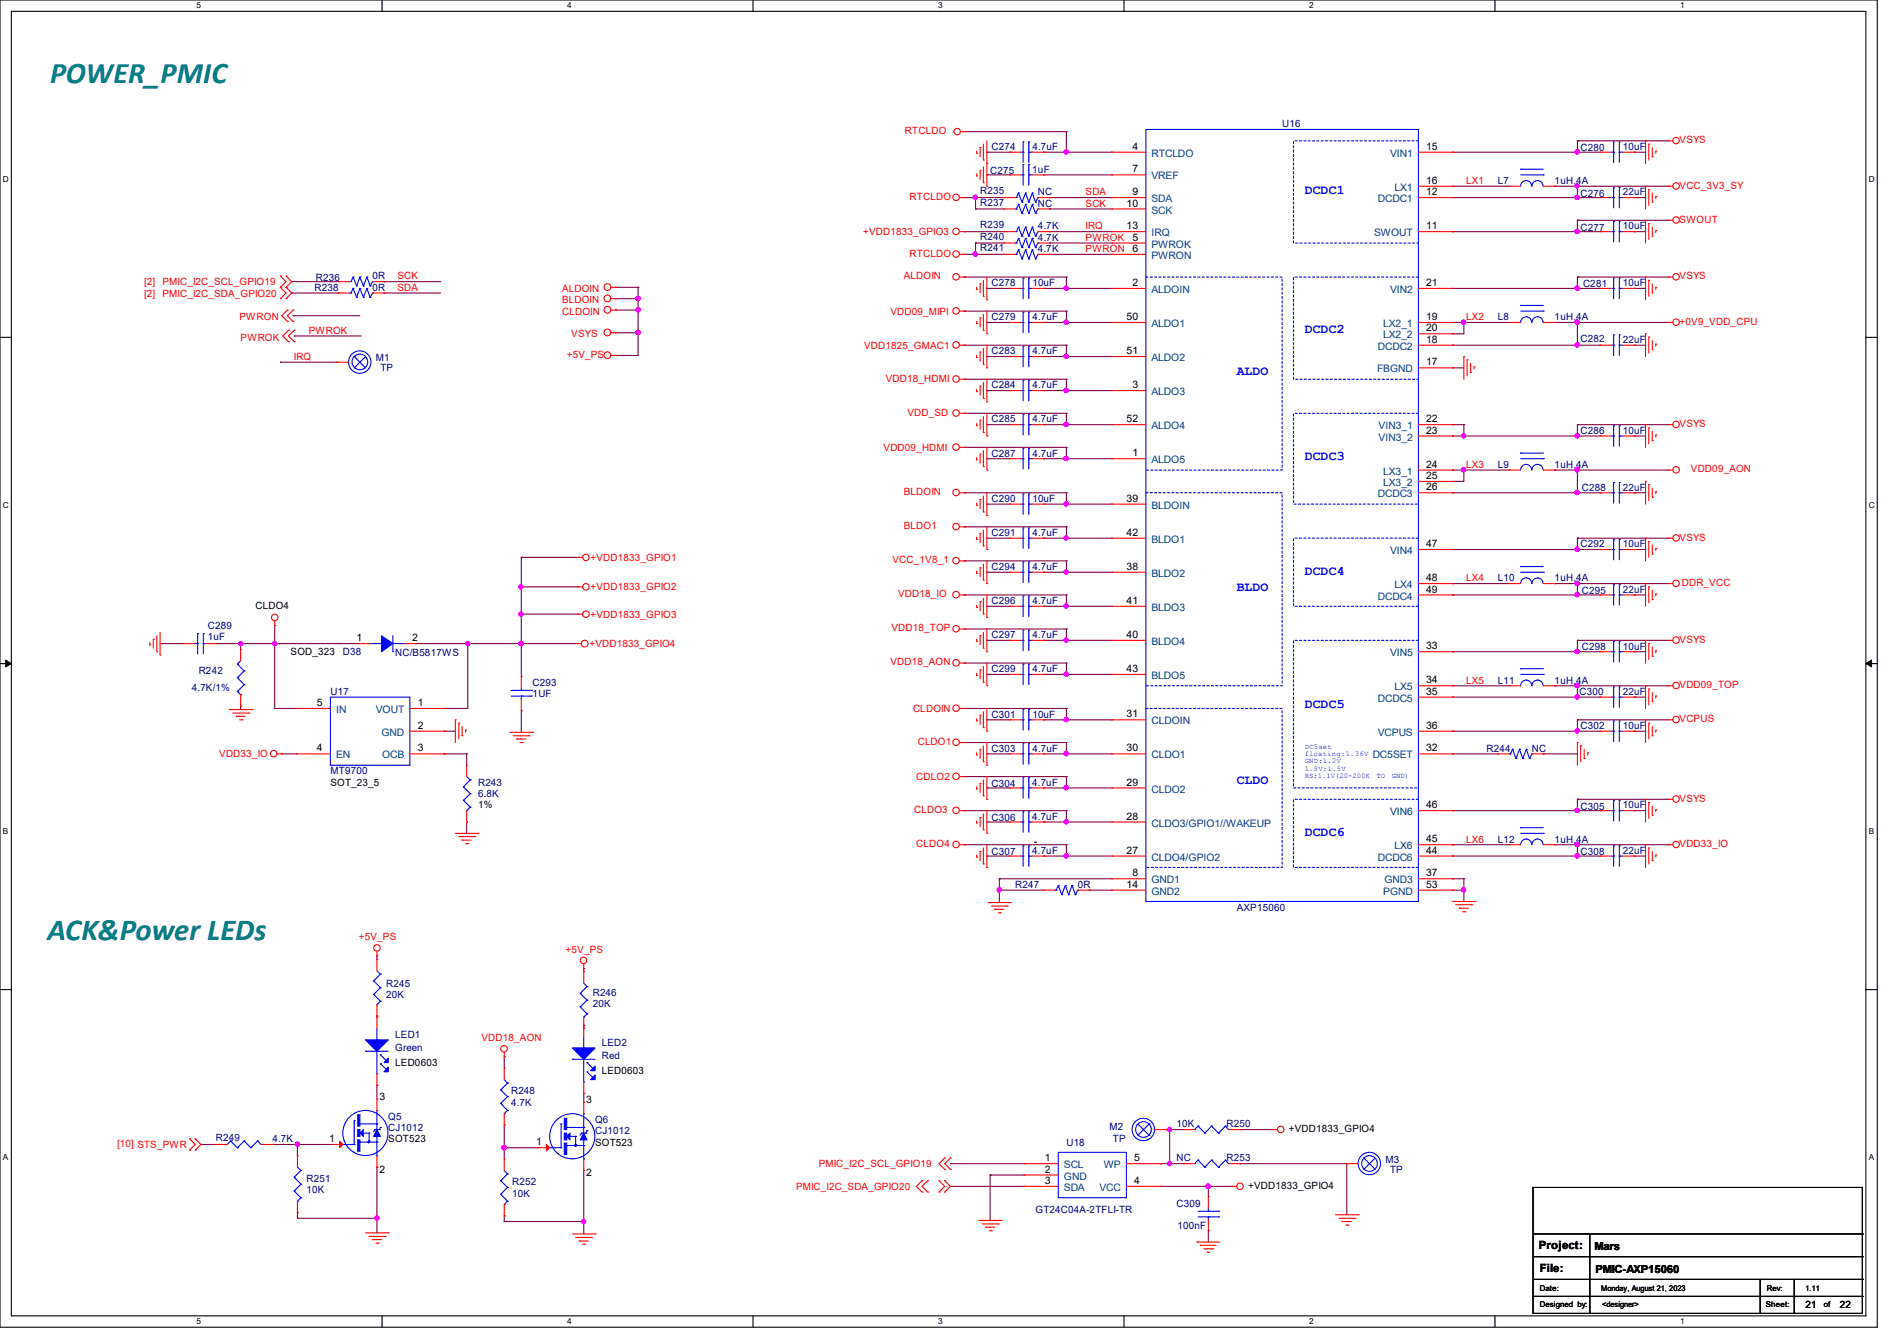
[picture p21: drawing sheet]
<svg xmlns="http://www.w3.org/2000/svg" width="297mm" height="210mm" viewBox="0 0 297 210" stroke-linecap="round" stroke-linejoin="round" font-family="sans-serif">
<defs><g id="words">
<text font-size="4.8" fill="#008080" x="7.5" y="147.2">ACK&amp;Power LEDs</text>
<text font-size="4.7" fill="#008080" x="7.8" y="13">POWER_PMIC</text>
<g font-size="2.1" fill="#00f">
<text x="204.3" y="30.3">DCDC1</text>
<text x="204.3" y="52.2">DCDC2</text>
<text x="193.6" y="58.8">ALDO</text>
<text x="204.3" y="72.1">DCDC3</text>
<text x="193.6" y="92.5">BLDO</text>
<text x="204.3" y="90">DCDC4</text>
<text x="204.3" y="110.9">DCDC5</text>
<text x="193.6" y="122.8">CLDO</text>
<text x="204.3" y="130.9">DCDC6</text>
</g>
<g font-size="1.8">
<text x="240.9" y="195.6">Project:</text>
<text x="241.1" y="199.2">File:</text>
</g>
<g font-size="1.7">
<text x="249.6" y="195.7">Mars</text>
<text x="249.8" y="199.3">PMIC-AXP15060</text>
</g>
<g font-size="1.6" fill="#f00">
<text x="141.7" y="21">RTCLDO</text>
<text x="263" y="22.4">VSYS</text>
<text x="229.5" y="28.8">LX1</text>
<text x="263" y="29.5">VCC_3V3_SY</text>
<text x="142.4" y="31.3">RTCLDO</text>
<text x="170" y="30.6">SDA</text>
<text x="170" y="32.4">SCK</text>
<text x="170" y="35.9">IRQ</text>
<text x="263" y="34.9">SWOUT</text>
<text x="135.1" y="36.8">+VDD1833_GPIO3</text>
<text x="142.4" y="40.2">RTCLDO</text>
<text x="170" y="37.7">PWROK</text>
<text x="170" y="39.5">PWRON</text>
<text x="22.6" y="46.4">[2]</text>
<text x="22.6" y="44.7">[2]</text>
<text x="25.4" y="46.4">PMIC_I2C_SDA_GPIO20</text>
<text x="25.4" y="44.7">PMIC_I2C_SCL_GPIO19</text>
<text x="62.2" y="45.5">SDA</text>
<text x="62.2" y="43.8">SCK</text>
<text x="88" y="45.7">ALDOIN</text>
<text x="88" y="47.5">BLDOIN</text>
<text x="141.5" y="43.8">ALDOIN</text>
<text x="263" y="43.8">VSYS</text>
<text x="37.5" y="50.2">PWRON</text>
<text x="37.7" y="53.3">PWROK</text>
<text x="48.3" y="52.3">PWROK</text>
<text x="88" y="49.3">CLDOIN</text>
<text x="89.5" y="52.8">VSYS</text>
<text x="139.4" y="49.3">VDD09_MIPI</text>
<text x="229.5" y="50.2">LX2</text>
<text x="263" y="50.9">+0V9_VDD_CPU</text>
<text x="46" y="56.4">IRQ</text>
<text x="88.7" y="56">+5V_PS</text>
<text x="135.3" y="54.6">VDD1825_GMAC1</text>
<text x="138.7" y="59.8">VDD18_HDMI</text>
<text x="142.1" y="65.1">VDD_SD</text>
<text x="138.3" y="70.6">VDD09_HDMI</text>
<text x="263" y="66.9">VSYS</text>
<text x="141.5" y="77.6">BLDOIN</text>
<text x="229.5" y="73.3">LX3</text>
<text x="264.8" y="74">VDD09_AON</text>
<text x="141.5" y="82.9">BLDO1</text>
<text x="92.5" y="87.8">+VDD1833_GPIO1</text>
<text x="139.7" y="88.2">VCC_1V8_1</text>
<text x="263" y="84.7">VSYS</text>
<text x="92.5" y="92.5">+VDD1833_GPIO2</text>
<text x="140.6" y="93.6">VDD18_IO</text>
<text x="229.5" y="91.1">LX4</text>
<text x="263.3" y="91.8">DDR_VCC</text>
<text x="92.3" y="101.3">+VDD1833_GPIO4</text>
<text x="92.5" y="96.7">+VDD1833_GPIO3</text>
<text x="139.6" y="98.9">VDD18_TOP</text>
<text x="263" y="100.7">VSYS</text>
<text x="139.4" y="104.2">VDD18_AON</text>
<text x="229.5" y="107.1">LX5</text>
<text x="263" y="107.8">VDD09_TOP</text>
<text x="143" y="111.5">CLDOIN</text>
<text x="263" y="113.1">VCPUS</text>
<text x="34.3" y="118.6">VDD33_IO</text>
<text x="143.7" y="116.7">CLDO1</text>
<text x="143.5" y="122.2">CDLO2</text>
<text x="263" y="125.6">VSYS</text>
<text x="143.1" y="127.3">CLDO3</text>
<text x="229.5" y="131.9">LX6</text>
<text x="143.5" y="132.7">CLDO4</text>
<text x="263" y="132.7">VDD33_IO</text>
<text x="56.2" y="147.2">+5V_PS</text>
<text x="88.6" y="149.2">+5V_PS</text>
<text x="75.4" y="163.1">VDD18_AON</text>
<text x="18.3" y="179.6">[10] STS_PWR</text>
<text x="128.2" y="182.8">PMIC_I2C_SCL_GPIO19</text>
<text x="124.6" y="186.3">PMIC_I2C_SDA_GPIO20</text>
</g>
<g font-size="1.6" fill="#000080">
<text x="155.2" y="23.5">C274</text>
<text x="161.6" y="23.5">4.7uF</text>
<text x="200.7" y="19.9">U16</text>
<text x="247.5" y="23.7">C280</text>
<text x="254.1" y="23.5">10uF</text>
<text x="155" y="27.2">C275</text>
<text x="161.6" y="27.1">1uF</text>
<text x="234.5" y="28.8">L7</text>
<text x="243.4" y="28.8">1uH,4A</text>
<text x="153.5" y="35.8">R239</text>
<text x="153.5" y="30.4">R235</text>
<text x="153.5" y="32.2">R237</text>
<text x="162.5" y="35.9">4.7K</text>
<text x="162.5" y="30.6">NC</text>
<text x="162.5" y="32.4">NC</text>
<text x="247.5" y="30.8">C276</text>
<text x="254.1" y="30.6">22uF</text>
<text x="254.1" y="35.9">10uF</text>
<text x="153.5" y="37.5">R240</text>
<text x="153.5" y="39.3">R241</text>
<text x="162.5" y="37.7">4.7K</text>
<text x="162.5" y="39.5">4.7K</text>
<text x="247.5" y="36.1">C277</text>
<text x="49.2" y="45.5">R238</text>
<text x="49.4" y="43.9">R236</text>
<text x="58.3" y="45.5">0R</text>
<text x="58.3" y="43.8">0R</text>
<text x="155.2" y="44.8">C278</text>
<text x="161.6" y="44.8">10uF</text>
<text x="247.9" y="45">C281</text>
<text x="254.1" y="44.8">10uF</text>
<text x="155.2" y="50.2">C279</text>
<text x="161.6" y="50.2">4.7uF</text>
<text x="234.5" y="50.2">L8</text>
<text x="243.4" y="50.2">1uH,4A</text>
<text x="247.5" y="53.5">C282</text>
<text x="254.1" y="53.7">22uF</text>
<text x="58.8" y="56.6">M1</text>
<text x="59.6" y="58.2">TP</text>
<text x="155.2" y="55.5">C283</text>
<text x="161.6" y="55.5">4.7uF</text>
<text x="155.2" y="60.8">C284</text>
<text x="161.6" y="60.8">4.7uF</text>
<text x="155.2" y="66.2">C285</text>
<text x="155.2" y="71.5">C287</text>
<text x="161.6" y="66.2">4.7uF</text>
<text x="161.6" y="71.5">4.7uF</text>
<text x="247.5" y="67.9">C286</text>
<text x="254.1" y="67.9">10uF</text>
<text x="234.5" y="73.3">L9</text>
<text x="243.4" y="73.3">1uH,4A</text>
<text x="247.7" y="76.8">C288</text>
<text x="254.1" y="76.8">22uF</text>
<text x="155.2" y="83.9">C291</text>
<text x="155.2" y="78.6">C290</text>
<text x="161.6" y="83.9">4.7uF</text>
<text x="161.6" y="78.6">10uF</text>
<text x="155.2" y="89.3">C294</text>
<text x="161.6" y="89.3">4.7uF</text>
<text x="247.5" y="85.7">C292</text>
<text x="254.1" y="85.7">10uF</text>
<text x="155.2" y="94.6">C296</text>
<text x="161.6" y="94.6">4.7uF</text>
<text x="234.5" y="91.1">L10</text>
<text x="243.4" y="91.1">1uH,4A</text>
<text x="247.7" y="93">C295</text>
<text x="254.1" y="92.8">22uF</text>
<text x="32.6" y="98.5">C289</text>
<text x="32.6" y="100.3">1uF</text>
<text x="155.2" y="99.9">C297</text>
<text x="161.6" y="99.9">4.7uF</text>
<text x="247.7" y="101.7">C298</text>
<text x="254.1" y="101.7">10uF</text>
<text x="31.1" y="105.6">R242</text>
<text x="53.7" y="102.6">D38</text>
<text x="61.9" y="102.8">NC/B5817WS</text>
<text x="83.4" y="107.4">C293</text>
<text x="155.2" y="105.3">C299</text>
<text x="161.6" y="105.3">4.7uF</text>
<text x="234.5" y="107.1">L11</text>
<text x="243.4" y="107.1">1uH,4A</text>
<text x="30.1" y="108.3">4.7K/1%</text>
<text x="51.7" y="108.8">U17</text>
<text x="83.4" y="109.2">1UF</text>
<text x="155.2" y="112.4">C301</text>
<text x="161.6" y="112.4">10uF</text>
<text x="247.3" y="108.8">C300</text>
<text x="254.1" y="108.8">22uF</text>
<text x="155.2" y="117.7">C303</text>
<text x="161.6" y="117.7">4.7uF</text>
<text x="232.7" y="117.7">R244</text>
<text x="239.9" y="117.7">NC</text>
<text x="247.5" y="114.2">C302</text>
<text x="254.1" y="114.2">10uF</text>
<text x="51.7" y="121.3">MT9700</text>
<text x="74.8" y="123.1">R243</text>
<text x="74.8" y="124.8">6.8K</text>
<text x="155.2" y="123.2">C304</text>
<text x="161.6" y="123.1">4.7uF</text>
<text x="155.2" y="128.6">C306</text>
<text x="161.6" y="128.4">4.7uF</text>
<text x="234.5" y="131.9">L12</text>
<text x="243.4" y="131.9">1uH,4A</text>
<text x="247.5" y="126.8">C305</text>
<text x="254.1" y="126.6">10uF</text>
<text x="155.2" y="133.9">C307</text>
<text x="161.6" y="133.7">4.7uF</text>
<text x="247.5" y="133.9">C308</text>
<text x="254.1" y="133.7">22uF</text>
<text x="159" y="139.1">R247</text>
<text x="168.7" y="139.1">0R</text>
<text x="193.6" y="142.6">AXP15060</text>
<text x="60.5" y="154.5">R245</text>
<text x="92.8" y="156">R246</text>
<text x="60.5" y="156.3">20K</text>
<text x="92.8" y="157.7">20K</text>
<text x="61.9" y="162.5">LED1</text>
<text x="61.9" y="164.7">Green</text>
<text x="94.2" y="163.8">LED2</text>
<text x="94.2" y="165.9">Red</text>
<text x="80" y="171.4">R248</text>
<text x="80" y="173.2">4.7K</text>
<text x="33.8" y="178.7">R249</text>
<text x="42.7" y="178.9">4.7K</text>
<text x="60.8" y="175.3">Q5</text>
<text x="60.8" y="177.1">CJ1012</text>
<text x="93.2" y="175.8">Q6</text>
<text x="93.2" y="177.6">CJ1012</text>
<text x="167" y="179.4">U18</text>
<text x="173.7" y="176.9">M2</text>
<text x="174.2" y="178.9">TP</text>
<text x="184.2" y="176.6">10K</text>
<text x="192" y="176.6">R250</text>
<text x="48" y="185.1">R251</text>
<text x="80.2" y="185.6">R252</text>
<text x="184.2" y="181.9">NC</text>
<text x="192" y="181.9">R253</text>
<text x="216.9" y="182.1">M3</text>
<text x="217.6" y="183.7">TP</text>
<text x="48" y="186.9">10K</text>
<text x="80.2" y="187.4">10K</text>
<text x="162.1" y="189.9">GT24C04A-2TFLI-TR</text>
<text x="184.2" y="189">C309</text>
<text x="184.4" y="192.4">100nF</text>
</g>
<g font-size="1.6">
<text x="177.3" y="23.5">4</text>
<text x="223.3" y="23.5">15</text>
<text x="177.3" y="27">7</text>
<text x="223.3" y="28.8">16</text>
<text x="176.4" y="32.3">10</text>
<text x="176.4" y="35.9">13</text>
<text x="177.3" y="30.6">9</text>
<text x="223.3" y="35.9">11</text>
<text x="223.3" y="30.6">12</text>
<text x="177.3" y="37.7">5</text>
<text x="177.3" y="39.5">6</text>
<text x="177.3" y="44.8">2</text>
<text x="223.3" y="44.8">21</text>
<text x="176.4" y="50.1">50</text>
<text x="223.3" y="53.7">18</text>
<text x="223.3" y="50.1">19</text>
<text x="223.3" y="51.9">20</text>
<text x="176.4" y="55.5">51</text>
<text x="223.3" y="57.2">17</text>
<text x="177.3" y="60.8">3</text>
<text x="176.4" y="66.1">52</text>
<text x="177.3" y="71.5">1</text>
<text x="223.3" y="66.1">22</text>
<text x="223.3" y="67.9">23</text>
<text x="223.3" y="73.2">24</text>
<text x="223.3" y="75">25</text>
<text x="223.3" y="76.8">26</text>
<text x="176.4" y="78.6">39</text>
<text x="176.4" y="83.9">42</text>
<text x="176.4" y="89.2">38</text>
<text x="223.3" y="85.7">47</text>
<text x="40" y="95.3">CLDO4</text>
<text x="176.4" y="94.6">41</text>
<text x="223.3" y="91">48</text>
<text x="223.3" y="92.8">49</text>
<text x="55.8" y="100.4">1</text>
<text x="64.5" y="100.4">2</text>
<text x="176.4" y="99.9">40</text>
<text x="223.3" y="101.7">33</text>
<text x="45.5" y="102.6">SOD_323</text>
<text x="176.4" y="105.2">43</text>
<text x="223.3" y="107">34</text>
<text x="49.6" y="110.6">5</text>
<text x="65.4" y="110.6">1</text>
<text x="176.4" y="112.4">31</text>
<text x="223.3" y="108.8">35</text>
<text x="49.6" y="117.7">4</text>
<text x="65.4" y="117.7">3</text>
<text x="65.4" y="114.1">2</text>
<text x="176.4" y="117.7">30</text>
<text x="223.3" y="117.7">32</text>
<text x="223.3" y="114.1">36</text>
<text x="51.7" y="123.1">SOT_23_5</text>
<text x="176.4" y="123">29</text>
<text x="74.8" y="126.6">1%</text>
<text x="176.4" y="128.4">28</text>
<text x="223.3" y="131.9">45</text>
<text x="223.3" y="126.6">46</text>
<text x="176.4" y="133.7">27</text>
<text x="177.3" y="137.2">8</text>
<text x="223.3" y="137.2">37</text>
<text x="223.3" y="133.7">44</text>
<text x="176.4" y="139">14</text>
<text x="223.3" y="139">53</text>
<text x="61.9" y="167">LED0603</text>
<text x="59.4" y="172.3">3</text>
<text x="91.8" y="172.8">3</text>
<text x="94.2" y="168.2">LED0603</text>
<text x="51.6" y="178.9">1</text>
<text x="60.8" y="178.9">SOT523</text>
<text x="83.9" y="179.4">1</text>
<text x="93.2" y="179.4">SOT523</text>
<text x="201.8" y="177.3">+VDD1833_GPIO4</text>
<text x="59.4" y="183.7">2</text>
<text x="91.8" y="184.2">2</text>
<text x="163.6" y="181.9">1</text>
<text x="163.6" y="183.6">2</text>
<text x="163.6" y="185.4">3</text>
<text x="177.6" y="185.4">4</text>
<text x="177.6" y="181.9">5</text>
<text x="195.4" y="186.2">+VDD1833_GPIO4</text>
<text x="282.7" y="204.8">21</text>
<text x="288" y="204.8">22</text>
</g>
<g font-size="1.6" fill="#004080">
<text x="180.3" y="24.6">RTCLDO</text>
<text x="180.3" y="28.1">VREF</text>
<text x="217.6" y="24.6">VIN1</text>
<text x="218.4" y="29.9">LX1</text>
<text x="180.3" y="31.7">SDA</text>
<text x="180.3" y="33.4">SCK</text>
<text x="215.7" y="31.7">DCDC1</text>
<text x="180.3" y="38.8">PWROK</text>
<text x="180.3" y="40.6">PWRON</text>
<text x="180.3" y="37">IRQ</text>
<text x="215.1" y="37">SWOUT</text>
<text x="180.3" y="45.9">ALDOIN</text>
<text x="217.6" y="45.9">VIN2</text>
<text x="180.3" y="51.2">ALDO1</text>
<text x="216.6" y="51.2">LX2_1</text>
<text x="216.6" y="53">LX2_2</text>
<text x="180.3" y="56.6">ALDO2</text>
<text x="215.6" y="58.3">FBGND</text>
<text x="215.7" y="54.8">DCDC2</text>
<text x="180.3" y="61.9">ALDO3</text>
<text x="180.3" y="67.2">ALDO4</text>
<text x="215.9" y="67.2">VIN3_1</text>
<text x="215.9" y="69">VIN3_2</text>
<text x="180.3" y="72.6">ALDO5</text>
<text x="215.7" y="77.9">DCDC3</text>
<text x="216.6" y="74.3">LX3_1</text>
<text x="216.6" y="76.1">LX3_2</text>
<text x="180.3" y="79.7">BLDOIN</text>
<text x="180.3" y="85">BLDO1</text>
<text x="217.6" y="86.8">VIN4</text>
<text x="180.3" y="90.3">BLDO2</text>
<text x="180.3" y="95.7">BLDO3</text>
<text x="215.7" y="93.9">DCDC4</text>
<text x="218.4" y="92.1">LX4</text>
<text x="180.3" y="101">BLDO4</text>
<text x="180.3" y="106.3">BLDO5</text>
<text x="217.6" y="102.8">VIN5</text>
<text x="52.6" y="111.7">IN</text>
<text x="58.8" y="111.7">VOUT</text>
<text x="180.3" y="113.5">CLDOIN</text>
<text x="215.7" y="109.9">DCDC5</text>
<text x="218.4" y="108.1">LX5</text>
<text x="52.6" y="118.8">EN</text>
<text x="59.7" y="115.2">GND</text>
<text x="59.8" y="118.8">OCB</text>
<text x="180.3" y="118.8">CLDO1</text>
<text x="214.9" y="118.8">DC5SET</text>
<text x="215.7" y="115.2">VCPUS</text>
<text x="180.3" y="124.1">CLDO2</text>
<text x="180.3" y="129.5">CLDO3/GPIO1//WAKEUP</text>
<text x="217.6" y="127.7">VIN6</text>
<text x="180.3" y="134.8">CLDO4/GPIO2</text>
<text x="215.7" y="134.8">DCDC6</text>
<text x="218.4" y="133">LX6</text>
<text x="180.3" y="138.3">GND1</text>
<text x="180.3" y="140.1">GND2</text>
<text x="216.6" y="140.1">PGND</text>
<text x="216.7" y="138.3">GND3</text>
<text x="166.6" y="183">SCL</text>
<text x="166.6" y="184.7">GND</text>
<text x="172.8" y="183">WP</text>
<text x="166.6" y="186.5">SDA</text>
<text x="172.1" y="186.5">VCC</text>
</g>
<g font-size="1.3">
<text x="30.8" y="1.3">5</text>
<text x="88.8" y="1.3">4</text>
<text x="146.9" y="1.3">3</text>
<text x="205" y="1.3">2</text>
<text x="263.1" y="1.3">1</text>
<text x=".5" y="28.4">D</text>
<text x="292.6" y="28.4">D</text>
<text x=".5" y="79.5">C</text>
<text x="292.6" y="79.5">C</text>
<text x=".5" y="130.6">B</text>
<text x="292.6" y="130.6">B</text>
<text x=".5" y="181.7">A</text>
<text x="292.6" y="181.7">A</text>
<text x="30.8" y="207.4">5</text>
<text x="88.8" y="207.4">4</text>
<text x="146.9" y="207.4">3</text>
<text x="205" y="207.4">2</text>
<text x="263.1" y="207.4">1</text>
</g>
<g font-size="1.2">
<text x="241.1" y="202.2">Date:</text>
<text x="250.7" y="202.2">Monday, August 21, 2023</text>
<text x="276.6" y="202.2">Rev:</text>
<text x="282.7" y="202.2">1.11</text>
<text x="241.1" y="204.7">Designed by:</text>
<text x="250.9" y="204.7">&lt;designer&gt;</text>
<text x="276.5" y="204.7">Sheet:</text>
<text x="285.6" y="204.7">of</text>
</g>
<g font-size="1.1" fill="#00f">
<text x="204.3" y="117.3">DC5set</text>
<text x="204.3" y="118.4">floating:1.36V</text>
<text x="204.3" y="119.5">GND:1.2V</text>
<text x="204.3" y="120.7">1.8V:1.5V</text>
<text x="204.3" y="121.8">RS:1.1V(20-200K</text>
<text x="215.5" y="121.8">TO</text>
<text x="217.9" y="121.8">GND)</text>
</g>
</g></defs>
<path d="M0 0h293.9v207.9h-293.9zM1.8 1.8h290.3v204.3h-290.3z" fill="none" stroke="#000" stroke-width=".17"/>
<g fill="#fff">
<path d="M30.8 .2h.7v1.4h-.7z"/>
<path d="M30.8 206.2h.7v1.4h-.7z"/>
</g>
<path d="M59.8 0v1.8M59.8 206.1v1.8" fill="none" stroke="#000" stroke-width=".17"/>
<g fill="#fff">
<path d="M88.8 .2h.7v1.4h-.7z"/>
<path d="M88.8 206.2h.7v1.4h-.7z"/>
</g>
<path d="M117.9 0v1.8M117.9 206.1v1.8" fill="none" stroke="#000" stroke-width=".17"/>
<g fill="#fff">
<path d="M146.9 .2h.7v1.4h-.7z"/>
<path d="M146.9 206.2h.7v1.4h-.7z"/>
</g>
<path d="M176 0v1.8M176 206.1v1.8" fill="none" stroke="#000" stroke-width=".17"/>
<g fill="#fff">
<path d="M205 .2h.7v1.4h-.7z"/>
<path d="M205 206.2h.7v1.4h-.7z"/>
</g>
<path d="M234.1 0v1.8M234.1 206.1v1.8" fill="none" stroke="#000" stroke-width=".17"/>
<g fill="#fff">
<path d="M263.1 .2h.6v1.4h-.6z"/>
<path d="M263.1 206.2h.6v1.4h-.6z"/>
<path d="M.5 27.3h.9v1.4h-.9z"/>
<path d="M292.6 27.3h.9v1.4h-.9z"/>
<path d="M.5 78.4h.9v1.4h-.9z"/>
<path d="M292.6 78.4h.9v1.4h-.9z"/>
</g>
<path d="M0 52.8h1.8M292.1 52.8h1.8" fill="none" stroke="#000" stroke-width=".17"/>
<g fill="#fff">
<path d="M.5 129.5h.8v1.4h-.8z"/>
<path d="M292.6 129.5h.8v1.4h-.8z"/>
</g>
<path d="M0 103.9h1.8M292.1 103.9h1.8" fill="none" stroke="#000" stroke-width=".17"/>
<path d="M.9 103.4l.9 .5-.9 .5zM292.1 103.9l.9-.5v1z" fill="#000" stroke="#000" stroke-width=".16"/>
<g fill="#fff">
<path d="M.5 180.5h.8v1.4h-.8z"/>
<path d="M292.6 180.5h.8v1.4h-.8z"/>
</g>
<g fill="none" stroke="#000" stroke-width=".17">
<path d="M162 131.9h.1M162.1 131.9h.1M0 155h1.8M292.1 155h1.8M240 186h51.6v19.7h-51.6zM240 193.3h51.6M240 196.8h51.6M248.9 193.3v12.4M291.6 193.3h.1M291.6 196.8h.1M240 200.4h51.6M240 203h51.6"/>
<path d="M248.9 205.7h.1M275.6 205.7h.1M275.6 200.4v5.3M280.9 205.7h.1M280.9 200.4v5.3M291.6 200.4h.1M291.6 203h.1"/>
</g>
<g fill="none" stroke="#800040" stroke-width=".17">
<path d="M151 30.9h.1M151 36.3h.1M151 39.8h.1M151 30.9h6.2M151 36.3h6.2M151 39.8h6.2M151.1 20.6h.1M151.1 20.6h15.9M152.7 39.8h.1M152.7 30.9h.1M152.7 32.7h.1M152.7 38.1h.1"/>
<path d="M152.7 32.7h4.5M152.7 38.1h4.5M152.7 30.9v1.8M152.7 38.1v1.7M154.5 23.8h.1M154.5 27.4h.1M154.5 23.8h3.6M154.5 27.4h3.6M163.4 23.8h.1M163.4 27.4h.1M163.4 23.8h10.7M163.4 27.4h10.7"/>
<path d="M164.3 30.9h.1M164.3 32.7h.1M164.3 36.3h.1M164.3 38.1h.1M164.3 39.8h.1M164.3 30.9h9.8M164.3 36.3h9.8M164.3 32.7h9.8M164.3 38.1h9.8M164.3 39.8h9.8M167 20.6h.1M167 23.8h.1"/>
<path d="M167 20.6v3.2M227.4 29.2h.1M227.4 30.9h.1M227.4 23.8h.1M227.4 36.3h.1M227.4 29.2h8.9M227.4 30.9h23.1M227.4 23.8h23.1M227.4 36.3h23.1M243.4 29.2h.1M243.4 29.2h17.8M247 29.2h.1"/>
<path d="M247 30.9h.1M247 22.1h.1M247 23.8h.1M247 34.5h.1M247 36.3h.1M247 22.1v1.7M247 29.2v1.7M247 34.5v1.8M247 22.1h14.2M247 34.5h14.2M255.9 30.9h.1M255.9 23.8h.1"/>
<path d="M255.9 36.3h.1M255.9 30.9h1.7M255.9 23.8h1.7M255.9 36.3h1.7M43.9 56.7h.1M43.9 56.7h8.9M45.7 44.1h.1M45.7 45.9h.1M45.7 45.9h7.3M45.7 44.1h7.3M45.9 49.4h.1M45.9 49.4h10.4"/>
<path d="M46.1 52.6h.1M46.1 52.6h10.5M60.1 45.9h.1M60.1 44.1h.1M60.1 45.9h8.9M60.1 44.1h8.9M96.4 45h.1M96.4 55.7h.1M96.4 52.1h.1M96.4 48.6h.1M96.4 46.8h.1M96.4 45h3.5"/>
<path d="M96.4 52.1h3.5M96.4 48.6h3.5M96.4 46.8h3.5M99.9 45h.1M99.9 52.1h.1M99.9 48.6h.1M99.9 46.8h.1M99.9 45v10.7h-3.5M151 43.4h.1M151 48.7h.1M151 54.1h.1M151 59.4h.1"/>
<path d="M151 54.1h16M151 43.4h16M151 48.7h16M151 59.4h16M154.5 45.2h.1M154.5 50.5h.1M154.5 55.8h.1M154.5 45.2h3.6M154.5 50.5h3.6M154.5 55.8h3.6M163.4 45.2h.1M163.4 50.5h.1"/>
<path d="M163.4 55.8h.1M163.4 45.2h10.7M163.4 50.5h10.7M163.4 55.8h10.7M167 45.2h.1M167 43.4h.1M167 50.5h.1M167 48.7h.1M167 55.8h.1M167 54.1h.1M167 59.4h.1M167 43.4v1.8"/>
<path d="M167 48.7v1.8M167 54.1v1.7M167 59.4v1.8M227.4 45.2h.1M227.4 50.5h.1M227.4 54.1h.1M227.4 52.3h.1M227.4 57.6h.1M227.4 54.1h23.1M227.4 45.2h23.1M227.4 50.5h8.9M227.4 57.6h1.8"/>
<path d="M229.2 50.5h.1M229.2 50.5v1.8h-1.8M243.4 50.5h.1M243.4 50.5h17.8M247 54.1h.1M247 43.4h.1M247 45.2h.1M247 50.5h.1M247 43.4v1.8M247 50.5v3.6M247 43.4h14.2M255.9 54.1h.1"/>
<path d="M255.9 45.2h.1M255.9 54.1h1.7M255.9 45.2h1.7M151 64.7h.1M151 70.1h.1M151 77.2h.1M151 77.2h16M151 64.7h16M151 70.1h16M154.5 61.2h.1M154.5 66.5h.1M154.5 71.8h.1"/>
<path d="M154.5 79h.1M154.5 66.5h3.6M154.5 61.2h3.6M154.5 71.8h3.6M154.5 79h3.6M163.4 61.2h.1M163.4 66.5h.1M163.4 71.8h.1M163.4 79h.1M163.4 66.5h10.7M163.4 61.2h10.7M163.4 71.8h10.7"/>
<path d="M163.4 79h10.7M167 61.2h.1M167 64.7h.1M167 66.5h.1M167 71.8h.1M167 70.1h.1M167 77.2h.1M167 79h.1M167 64.7v1.8M167 70.1v1.7M167 77.2v1.8M227.4 68.3h.1"/>
<path d="M227.4 73.6h.1M227.4 77.2h.1M227.4 75.4h.1M227.4 66.5h.1M227.4 77.2h23.1M227.4 68.3h23.1M227.4 66.5h1.8M227.4 73.6h8.9M229.2 73.6h.1M229.2 66.5h.1M229.2 68.3h.1M229.2 66.5v1.8"/>
<path d="M229.2 73.6v1.8h-1.8M243.4 73.6h.1M243.4 73.6h17.8M247 77.2h.1M247 68.3h.1M247 66.5h.1M247 73.6h.1M247 66.5v1.8M247 73.6v3.6M247 66.5h14.2M255.9 77.2h.1M255.9 68.3h.1"/>
<path d="M255.9 77.2h1.7M255.9 68.3h1.7M43 98h.1M43 98v13M81.6 91.9h.1M81.6 96.2h.1M81.6 87.3h.1M81.6 91.9h8.9M81.6 96.2h8.9M81.6 87.3h8.9M81.6 87.3v18.7M151 82.5h.1"/>
<path d="M151 87.8h.1M151 93.2h.1M151 98.5h.1M151 93.2h16M151 82.5h16M151 87.8h16M151 98.5h16M154.5 84.3h.1M154.5 89.6h.1M154.5 95h.1M154.5 84.3h3.6M154.5 89.6h3.6"/>
<path d="M154.5 95h3.6M163.4 84.3h.1M163.4 89.6h.1M163.4 95h.1M163.4 84.3h10.7M163.4 89.6h10.7M163.4 95h10.7M167 82.5h.1M167 84.3h.1M167 87.8h.1M167 89.6h.1M167 95h.1"/>
<path d="M167 93.2h.1M167 98.5h.1M167 82.5v1.8M167 87.8v1.8M167 93.2v1.8M167 98.5v1.8M227.4 86.1h.1M227.4 91.4h.1M227.4 93.2h.1M227.4 93.2h23.1M227.4 86.1h23.1M227.4 91.4h8.9"/>
<path d="M243.4 91.4h.1M243.4 91.4h17.8M247 93.2h.1M247 84.3h.1M247 86.1h.1M247 91.4h.1M247 84.3v1.8M247 91.4v1.8M247 84.3h14.2M255.9 93.2h.1M255.9 86.1h.1M255.9 93.2h1.7"/>
<path d="M255.9 86.1h1.7M25.1 100.8h.1M25.1 100.8h3.5M34 100.8h.1M34 100.8h22.2M37.7 100.8h.1M37.7 110.6h.1M37.7 100.8v.9M37.7 110.6v.5M43 100.8h.1M43 111h.1M43 111h3.4"/>
<path d="M44.1 118.1h.1M44.1 118.1h2.3M65.1 100.8h.1M65.1 100.8h25.2M69.5 111h.1M69.5 118.1h.1M69.5 114.5h.1M69.5 114.5h1.8M69.5 118.1h3.6M73.1 118.1h.1M73.1 118.1v1.7M73.2 100.8h.1"/>
<path d="M73.2 100.8v10.2h-3.7M81.6 111.3h.1M81.6 100.8h.1M81.6 111.3v3.4M151 103.8h.1M151 111h.1M151 116.3h.1M151 103.8h16M151 111h16M151 116.3h16M154.5 100.3h.1M154.5 105.6h.1"/>
<path d="M154.5 112.7h.1M154.5 118.1h.1M154.5 100.3h3.6M154.5 112.7h3.6M154.5 118.1h3.6M154.5 105.6h3.6M163.4 100.3h.1M163.4 105.6h.1M163.4 112.7h.1M163.4 118.1h.1M163.4 100.3h10.7M163.4 112.7h10.7"/>
<path d="M163.4 118.1h10.7M163.4 105.6h10.7M167 100.3h.1M167 103.8h.1M167 105.6h.1M167 112.7h.1M167 111h.1M167 116.3h.1M167 118.1h.1M167 103.8v1.8M167 111v1.7M167 116.3v1.8"/>
<path d="M227.4 102.1h.1M227.4 109.2h.1M227.4 107.4h.1M227.4 114.5h.1M227.4 118.1h.1M227.4 109.2h23.1M227.4 102.1h23.1M227.4 107.4h8.9M227.4 114.5h23.1M227.4 118.1h7.1M241.6 118.1h.1M241.6 118.1h5.4"/>
<path d="M243.4 107.4h.1M243.4 107.4h17.8M247 109.2h.1M247 100.3h.1M247 102.1h.1M247 107.4h.1M247 112.7h.1M247 114.5h.1M247 100.3v1.8M247 107.4v1.8M247 112.7v1.8M247 100.3h14.2"/>
<path d="M247 112.7h14.2M255.9 102.1h.1M255.9 109.2h.1M255.9 114.5h.1M255.9 109.2h1.7M255.9 102.1h1.7M255.9 114.5h1.7M73.1 128.7h.1M73.1 128.7v1.8M151 121.6h.1M151 127h.1M151 132.3h.1"/>
<path d="M151 127h16M151 132.3h16M151 121.6h16M154.5 123.4h.1M154.5 128.7h.1M154.5 134.1h.1M154.5 134.1h3.6M154.5 123.4h3.6M154.5 128.7h3.6M156.5 137.6h.1M156.5 139.4h.1M156.5 137.6v3.8"/>
<path d="M156.5 137.6h17.6M156.5 139.4h6.9M163.4 123.4h.1M163.4 128.7h.1M163.4 134.1h.1M163.4 134.1h10.7M163.4 123.4h10.7M163.4 128.7h10.7M167 123.4h.1M167 121.6h.1M167 127h.1M167 128.7h.1"/>
<path d="M167 132.3h.1M167 134.1h.1M167 121.6v1.8M167 127v1.7M167 132.3v1.8M170.5 139.4h.1M170.5 139.4h3.6M227.4 127h.1M227.4 134.1h.1M227.4 132.3h.1M227.4 137.6h.1M227.4 139.4h.1"/>
<path d="M227.4 134.1h23.1M227.4 127h23.1M227.4 132.3h8.9M227.4 137.6h1.8M227.4 139.4h1.8M229.2 137.6h.1M229.2 139.4h.1M229.2 137.6v3.6M243.4 132.3h.1M243.4 132.3h17.8M247 134.1h.1M247 125.2h.1"/>
<path d="M247 127h.1M247 132.3h.1M247 125.2v1.8M247 132.3v1.8M247 125.2h14.2M255.9 127h.1M255.9 134.1h.1M255.9 134.1h1.7M255.9 127h1.7M59 159.1h.1M59 149.7h.1M59 149.7v.5"/>
<path d="M59 159.1v.2M91.4 151.7h.1M91.4 151.7v.5M31.5 179.2h.1M31.5 179.2h2.3M42.7 179.2h.1M42.7 179.2h9.2M46.6 179.2h.1M46.6 179.2v1.8M59 170h.1M59 170v2.1M79 179.7h.1"/>
<path d="M79 176.2h.1M79 165.5h.1M79 179.7h5.3M79 165.5v1.8M79 176.2v5.3M91.4 160.6h.1M91.4 171.2h.1M91.4 160.6v.5M91.4 171.2v1.4M182.6 176.9h.1M182.6 176.9h2.7M183.1 176.9h.1"/>
<path d="M183.1 176.9v5.3M194.1 176.9h.1M194.1 176.9h5.2M46.6 189.9h.1M46.6 190.8h.1M46.6 189.9v.9M46.6 190.8h12.4M59 190.8h.1M59 182.8h.1M59 182.8v10.3M79 191.3h.1M79 190.4h.1"/>
<path d="M79 191.3h12.4M79 190.4v.9M91.4 183.3h.1M91.4 191.3h.1M91.4 183.3v10M148.8 182.2h.1M148.8 185.8h.1M148.8 185.8h11.6M148.8 182.2h11.6M155 184h.1M155 184v7.1M155 184h5.4"/>
<path d="M181.7 185.8h.1M181.7 182.2h.1M181.7 185.8h11.2M181.7 182.2h3.6M183.1 182.2h.1M189.2 192.7h.1M189.2 185.8h.1M189.2 185.8v1.6M189.2 192.7v1.8M194.1 182.2h.1M194.1 182.2h16.8M210.9 182.2h.1"/>
<path d="M210.9 182.2v8"/>
</g>
<g fill="#f0f" stroke="#f0f" stroke-width=".17">
<circle cx="246.9" cy="30.9" r=".34"/>
<circle cx="246.9" cy="29.1" r=".34"/>
<circle cx="246.9" cy="23.8" r=".34"/>
<circle cx="246.9" cy="36.2" r=".34"/>
<circle cx="246.9" cy="45.1" r=".34"/>
<circle cx="246.9" cy="54" r=".34"/>
<circle cx="246.9" cy="50.5" r=".34"/>
<circle cx="229.2" cy="50.5" r=".34"/>
<circle cx="229.2" cy="73.6" r=".34"/>
<circle cx="246.9" cy="68.2" r=".34"/>
<circle cx="246.9" cy="73.6" r=".34"/>
<circle cx="246.9" cy="77.1" r=".34"/>
<circle cx="246.9" cy="86" r=".34"/>
<circle cx="246.9" cy="93.1" r=".34"/>
<circle cx="246.9" cy="91.4" r=".34"/>
<circle cx="246.9" cy="102" r=".34"/>
<circle cx="246.9" cy="107.4" r=".34"/>
<circle cx="246.9" cy="109.1" r=".34"/>
<circle cx="246.9" cy="114.5" r=".34"/>
<circle cx="246.9" cy="126.9" r=".34"/>
<circle cx="246.9" cy="132.2" r=".34"/>
<circle cx="246.9" cy="134" r=".34"/>
<circle cx="166.9" cy="23.8" r=".34"/>
<circle cx="166.9" cy="45.1" r=".34"/>
<circle cx="166.9" cy="50.5" r=".34"/>
<circle cx="166.9" cy="55.8" r=".34"/>
<circle cx="166.9" cy="61.1" r=".34"/>
<circle cx="166.9" cy="66.5" r=".34"/>
<circle cx="166.9" cy="71.8" r=".34"/>
<circle cx="166.9" cy="78.9" r=".34"/>
<circle cx="166.9" cy="84.2" r=".34"/>
<circle cx="166.9" cy="89.6" r=".34"/>
<circle cx="166.9" cy="94.9" r=".34"/>
<circle cx="166.9" cy="100.2" r=".34"/>
<circle cx="166.9" cy="105.6" r=".34"/>
<circle cx="166.9" cy="112.7" r=".34"/>
<circle cx="166.9" cy="118" r=".34"/>
<circle cx="166.9" cy="123.4" r=".34"/>
<circle cx="166.9" cy="128.7" r=".34"/>
<circle cx="166.9" cy="134" r=".34"/>
<circle cx="229.2" cy="68.2" r=".34"/>
<circle cx="156.4" cy="139.4" r=".33"/>
<circle cx="229.2" cy="139.4" r=".34"/>
<circle cx="152.7" cy="30.9" r=".34"/>
<circle cx="152.7" cy="39.8" r=".34"/>
<circle cx="99.9" cy="52.1" r=".34"/>
<circle cx="99.9" cy="48.5" r=".34"/>
<circle cx="99.9" cy="46.7" r=".34"/>
<circle cx="189.1" cy="185.8" r=".34"/>
<circle cx="183.1" cy="182.2" r=".33"/>
<circle cx="46.6" cy="179.2" r=".34"/>
<circle cx="91.4" cy="191.3" r=".34"/>
<circle cx="78.9" cy="179.7" r=".34"/>
<circle cx="59" cy="190.8" r=".34"/>
<circle cx="81.6" cy="96.2" r=".34"/>
<circle cx="81.6" cy="91.9" r=".34"/>
<circle cx="183.1" cy="176.9" r=".33"/>
<circle cx="81.6" cy="100.8" r=".34"/>
<circle cx="37.7" cy="100.8" r=".34"/>
<circle cx="73.2" cy="100.8" r=".34"/>
<circle cx="43" cy="100.8" r=".34"/>
</g>
<g fill="none" stroke="#f00" stroke-width=".17">
<path d="M150.2 30.9h.8M150.2 36.3h.8M150.2 39.8h.8M150.4 20.6h.7M151 30.9h.1M151 36.3h.1M151 39.8h.1M151.1 20.6h.1M152.9 24h.1M152.9 27.6h.1M152.9 23.7v.3M152.9 27.2v.4"/>
<path d="M153.5 23.1h.1M153.5 26.7h.1M153.5 23.1v1.5M153.5 26.7v1.4M154 25.1h.1M154 28.6h.1M154 22.6v2.5M154 26.1v2.5M154.5 25.6h.1M154.5 29.2h.1M154.5 22.1v7.1M157.2 36.3h.1"/>
<path d="M157.2 38.1h.1M157.2 39.8h.1M157.2 30.9h.1M157.2 32.7h.1M157.2 30.9h1.8M157.2 36.3h1.8M157.2 39.8h1.8M157.2 38.1h1.8M157.2 32.7h1.8M158.1 23.8h.1M158.1 27.4h.1M158.1 23.8h1.8"/>
<path d="M158.1 27.4h1.8M161.6 23.8h1.8M161.6 27.4h1.8M162.5 30.9h1.8M162.5 36.3h1.8M162.5 39.8h1.8M162.5 38.1h1.8M162.5 32.7h1.8M163.4 23.8h.1M163.4 27.4h.1M164.3 36.3h.1M164.3 38.1h.1"/>
<path d="M164.3 39.8h.1M164.3 30.9h.1M164.3 32.7h.1M174.1 23.8h.1M174.1 38.1h.1M174.1 39.8h.1M174.1 27.4h.1M174.1 30.9h.1M174.1 32.7h.1M174.1 36.3h.1M174.1 30.9h5.3M174.1 36.3h5.3"/>
<path d="M174.1 39.8h5.3M174.1 23.8h5.3M174.1 38.1h5.3M174.1 27.4h5.3M174.1 32.7h5.3M222.1 29.2h5.3M222.1 30.9h5.3M222.1 36.3h5.3M222.1 23.8h5.3M227.4 36.3h.1M227.4 30.9h.1M227.4 23.8h.1"/>
<path d="M227.4 29.2h.1M236.3 29.2h.1M236.3 29.2h1.8M241.6 29.2h1.8M243.4 29.2h.1M250.5 23.8h.1M250.5 30.9h.1M250.5 36.3h.1M250.5 30.9h1.8M250.5 36.3h1.8M250.5 23.8h1.8M254.1 30.9h1.8"/>
<path d="M254.1 36.3h1.8M254.1 23.8h1.8M255.9 23.8h.1M255.9 30.9h.1M255.9 36.3h.1M257.6 29.2h.1M257.6 22.1h.1M257.6 34.5h.1M257.6 22.1v3.5M257.6 29.2v3.5M257.6 34.5v3.6M258.1 29.7h.1"/>
<path d="M258.1 22.6h.1M258.1 35h.1M258.1 22.6v2.5M258.1 29.7v2.5M258.1 35v2.5M258.7 31.7h.1M258.7 24.6h.1M258.7 37h.1M258.7 23.1v1.5M258.7 30.2v1.5M258.7 35.6v1.4M259.2 30.8h.1"/>
<path d="M259.2 23.7h.1M259.2 36.1h.1M259.2 23.7v.3M259.2 30.8v.3M259.2 36.1v.3M261.2 29.2h.1M261.2 22.1h.1M261.2 34.5h.1M261.2 29.2h.7M261.2 22.1h.7M261.2 34.5h.7M43.9 46.8h.1"/>
<path d="M43.9 45h.1M43.9 43.2h.1M43.9 45l.9 .9-.9 .9M43.9 43.2l.9 .9-.9 .9M44.8 45h.1M44.8 46.8h.1M44.8 43.2h.1M44.8 45l.9 .9-.9 .9M44.8 43.2l.9 .9-.9 .9M45 50.3h.1M45 48.6h.1M45 48.6l-.9 .8 .9 .9"/>
<path d="M45.2 53.5h.1M45.2 51.7h.1M45.2 51.7l-.9 .9 .9 .9M45.9 50.3h.1M45.9 48.6h.1M45.9 48.6l-.9 .8 .9 .9M46.1 53.5h.1M46.1 51.7h.1M46.1 51.7l-.9 .9 .9 .9M52.8 56.7h.1M52.8 56.7h1.8M53 45.9h.1"/>
<path d="M53 44.1h.1M53 45.9h1.8M53 44.1h1.8M58.3 45.9h1.8M58.3 44.1h1.8M60.1 45.9h.1M60.1 44.1h.1M95.7 45h.7M95.7 46.8h.7M95.7 48.6h.7M95.7 55.7h.7M95.7 52.1h.7"/>
<path d="M96.4 45h.1M96.4 46.8h.1M96.4 48.6h.1M96.4 55.7h.1M96.4 52.1h.1M150.2 43.4h.8M150.2 48.7h.8M150.2 54.1h.8M150.2 59.4h.8M151 43.4h.1M151 48.7h.1M151 54.1h.1"/>
<path d="M151 59.4h.1M152.9 45.3h.1M152.9 50.7h.1M152.9 56h.1M152.9 45v.3M152.9 50.3v.4M152.9 55.7v.3M153.5 44.4h.1M153.5 49.8h.1M153.5 55.1h.1M153.5 44.4v1.5M153.5 49.8v1.4"/>
<path d="M153.5 55.1v1.5M154 46.4h.1M154 51.7h.1M154 57.1h.1M154 43.9v2.5M154 49.2v2.5M154 54.6v2.5M154 59.9v2.5M154.5 46.9h.1M154.5 52.3h.1M154.5 57.6h.1M154.5 43.4v3.5"/>
<path d="M154.5 48.7v3.6M154.5 54.1v3.5M154.5 59.4v3.5M158.1 50.5h.1M158.1 45.2h.1M158.1 55.8h.1M158.1 50.5h1.8M158.1 45.2h1.8M158.1 55.8h1.8M161.6 50.5h1.8M161.6 45.2h1.8M161.6 55.8h1.8"/>
<path d="M163.4 50.5h.1M163.4 45.2h.1M163.4 55.8h.1M174.1 45.2h.1M174.1 50.5h.1M174.1 55.8h.1M174.1 50.5h5.3M174.1 45.2h5.3M174.1 55.8h5.3M222.1 54.1h5.3M222.1 50.5h5.3M222.1 45.2h5.3"/>
<path d="M222.1 57.6h5.3M222.1 52.3h5.3M227.4 57.6h.1M227.4 54.1h.1M227.4 50.5h.1M227.4 52.3h.1M227.4 45.2h.1M229.2 55.8h.1M229.2 55.8v3.6M229.7 56.3h.1M229.7 56.3v2.5M230.3 58.3h.1"/>
<path d="M230.3 56.9v1.4M230.8 57.4h.1M230.8 57.4v.4M236.3 50.5h.1M236.3 50.5h1.8M241.6 50.5h1.8M243.4 50.5h.1M250.5 45.2h.1M250.5 54.1h.1M250.5 54.1h1.8M250.5 45.2h1.8M254.1 54.1h1.8"/>
<path d="M254.1 45.2h1.8M255.9 45.2h.1M255.9 54.1h.1M257.6 52.3h.1M257.6 43.4h.1M257.6 43.4v3.5M257.6 52.3v3.5M258.1 52.8h.1M258.1 43.9h.1M258.1 43.9v2.5M258.1 52.8v2.5M258.7 54.8h.1"/>
<path d="M258.7 45.9h.1M258.7 44.4v1.5M258.7 53.3v1.5M259.2 53.9h.1M259.2 45h.1M259.2 45v.3M259.2 53.9v.3M261.2 43.4h.1M261.2 50.5h.1M261.2 43.4h.7M261.2 50.5h.7M150.2 64.7h.8"/>
<path d="M150.2 70.1h.8M150.2 77.2h.8M151 64.7h.1M151 70.1h.1M151 77.2h.1M152.9 61.3h.1M152.9 66.7h.1M152.9 72h.1M152.9 79.1h.1M152.9 61v.3M152.9 66.3v.4M152.9 71.7v.3"/>
<path d="M152.9 78.8v.3M153.5 60.5h.1M153.5 65.8h.1M153.5 71.1h.1M153.5 78.2h.1M153.5 60.5v1.4M153.5 65.8v1.4M153.5 71.1v1.5M153.5 78.2v1.5M154 62.4h.1M154 67.7h.1M154 73.1h.1"/>
<path d="M154 65.2v2.5M154 70.6v2.5M154 77.7v2.5M154.5 62.9h.1M154.5 68.3h.1M154.5 73.6h.1M154.5 64.7v3.6M154.5 70.1v3.5M154.5 77.2v3.5M158.1 66.5h.1M158.1 71.8h.1M158.1 61.2h.1"/>
<path d="M158.1 79h.1M158.1 66.5h1.8M158.1 71.8h1.8M158.1 61.2h1.8M158.1 79h1.8M161.6 66.5h1.8M161.6 71.8h1.8M161.6 61.2h1.8M161.6 79h1.8M163.4 66.5h.1M163.4 71.8h.1M163.4 61.2h.1"/>
<path d="M163.4 79h.1M174.1 71.8h.1M174.1 61.2h.1M174.1 79h.1M174.1 66.5h.1M174.1 66.5h5.3M174.1 71.8h5.3M174.1 61.2h5.3M174.1 79h5.3M222.1 66.5h5.3M222.1 77.2h5.3M222.1 73.6h5.3"/>
<path d="M222.1 68.3h5.3M222.1 75.4h5.3M227.4 66.5h.1M227.4 68.3h.1M227.4 73.6h.1M227.4 75.4h.1M227.4 77.2h.1M236.3 73.6h.1M236.3 73.6h1.8M241.6 73.6h1.8M243.4 73.6h.1M250.5 77.2h.1"/>
<path d="M250.5 68.3h.1M250.5 77.2h1.8M250.5 68.3h1.8M254.1 77.2h1.8M254.1 68.3h1.8M255.9 77.2h.1M255.9 68.3h.1M257.6 75.4h.1M257.6 66.5h.1M257.6 66.5v3.6M257.6 75.4v3.6M258.1 75.9h.1"/>
<path d="M258.1 67h.1M258.1 67v2.5M258.1 75.9v2.5M258.7 77.9h.1M258.7 69h.1M258.7 67.6v1.4M258.7 76.5v1.4M259.2 77h.1M259.2 68.1h.1M259.2 68.1v.4M259.2 77v.3M261.2 66.5h.1"/>
<path d="M261.2 73.6h.1M261.2 66.5h.7M261.2 73.6h.7M24.6 99.6v2.5M25.1 99v3.6M43 98h.1M43 97.2v.8M90.5 91.9h.1M90.5 96.2h.1M90.5 87.3h.1M90.5 91.9h.7M90.5 96.2h.7"/>
<path d="M90.5 87.3h.7M150.2 82.5h.8M150.2 87.8h.8M150.2 98.5h.8M150.2 93.2h.8M151 82.5h.1M151 87.8h.1M151 98.5h.1M151 93.2h.1M152.9 84.5h.1M152.9 89.8h.1M152.9 95.1h.1"/>
<path d="M152.9 84.1v.4M152.9 89.5v.3M152.9 94.8v.3M153.5 83.6h.1M153.5 88.9h.1M153.5 94.2h.1M153.5 99.6h.1M153.5 83.6v1.4M153.5 88.9v1.4M153.5 94.2v1.5M153.5 99.6v1.4M154 80.2h.1"/>
<path d="M154 85.5h.1M154 90.8h.1M154 96.2h.1M154 83v2.5M154 88.3v2.5M154 93.7v2.5M154 99v2.5M154.5 80.7h.1M154.5 86.1h.1M154.5 91.4h.1M154.5 96.7h.1M154.5 82.5v3.6"/>
<path d="M154.5 87.8v3.6M154.5 93.2v3.5M154.5 98.5v3.6M158.1 89.6h.1M158.1 84.3h.1M158.1 95h.1M158.1 84.3h1.8M158.1 89.6h1.8M158.1 95h1.8M161.6 84.3h1.8M161.6 89.6h1.8M161.6 95h1.8"/>
<path d="M163.4 89.6h.1M163.4 84.3h.1M163.4 95h.1M174.1 89.6h.1M174.1 95h.1M174.1 84.3h.1M174.1 84.3h5.3M174.1 89.6h5.3M174.1 95h5.3M222.1 93.2h5.3M222.1 91.4h5.3M222.1 86.1h5.3"/>
<path d="M227.4 86.1h.1M227.4 91.4h.1M227.4 93.2h.1M236.3 91.4h.1M236.3 91.4h1.8M241.6 91.4h1.8M243.4 91.4h.1M250.5 93.2h.1M250.5 86.1h.1M250.5 93.2h1.8M250.5 86.1h1.8M254.1 93.2h1.8"/>
<path d="M254.1 86.1h1.8M255.9 93.2h.1M255.9 86.1h.1M257.6 91.4h.1M257.6 84.3h.1M257.6 84.3v3.5M257.6 91.4v3.6M258.1 91.9h.1M258.1 84.8h.1M258.1 84.8v2.5M258.1 91.9v2.5M258.7 93.9h.1"/>
<path d="M258.7 86.8h.1M258.7 85.3v1.5M258.7 92.5v1.4M259.2 93h.1M259.2 85.9h.1M259.2 85.9v.3M259.2 93v.3M261.2 84.3h.1M261.2 91.4h.1M261.2 84.3h.7M261.2 91.4h.7M23.5 101h.1"/>
<path d="M23.5 100.6v.4M24 100.1h.1M24 100.1v1.4M24.6 102.1h.1M25.1 102.6h.1M28.6 100.8h.1M28.6 100.8h1.8M32.2 100.8h1.8M34 100.8h.1M35.9 111.1h3.6M36.4 111.7h2.5M37 112.2h.1"/>
<path d="M37 112.2h1.4M37.5 112.7h.4M37.7 101.7h.1M37.7 110.6h.1M37.7 101.7v1.8M37.7 108.8v1.8M37.9 112.7h.1M38.9 111.7h.1M39.5 111.1h.1M43.4 118.1h.7M44.1 118.1h.1M46.4 118.1h.1"/>
<path d="M46.4 111h.1M46.4 111h5.3M46.4 118.1h5.3M56.2 100.8h.1M56.2 100.8h1.8M63.3 100.8h1.8M64.2 111h5.3M64.2 118.1h5.3M64.2 114.5h5.3M65.1 100.8h.1M69.5 118.1h.1M69.5 114.5h.1"/>
<path d="M69.5 111h.1M71.3 112.7h.1M71.3 112.7v3.6M71.8 113.2h.1M71.8 113.2v2.5M72.3 115.2h.1M72.3 113.8v1.4M72.9 114.3h.1M72.9 114.3v.4M73.1 119.8h.1M73.1 119.8v1.8M79.8 114.7h3.6"/>
<path d="M80.3 115.2h2.5M80.9 115.7h.1M80.9 115.7h1.4M81.4 116.3h.4M81.6 106h.1M81.6 111.3h.1M81.6 106v1.7M81.6 109.5v1.8M81.8 116.3h.1M82.8 115.2h.1M83.4 114.7h.1M90.3 100.8h.1"/>
<path d="M90.3 100.8h.7M150.2 111h.8M150.2 116.3h.8M150.2 103.8h.8M151 111h.1M151 116.3h.1M151 103.8h.1M152.9 100.5h.1M152.9 105.8h.1M152.9 112.9h.1M152.9 118.2h.1M152.9 100.1v.4"/>
<path d="M152.9 105.5v.3M152.9 112.6v.3M152.9 117.9v.3M153.5 104.9h.1M153.5 112h.1M153.5 117.3h.1M153.5 104.9v1.4M153.5 112v1.5M153.5 117.3v1.5M154 101.5h.1M154 106.8h.1M154 114h.1"/>
<path d="M154 119.3h.1M154 104.4v2.4M154 111.5v2.5M154 116.8v2.5M154.5 102.1h.1M154.5 107.4h.1M154.5 114.5h.1M154.5 119.8h.1M154.5 103.8v3.6M154.5 111v3.5M154.5 116.3v3.5M158.1 105.6h.1"/>
<path d="M158.1 118.1h.1M158.1 100.3h.1M158.1 112.7h.1M158.1 100.3h1.8M158.1 112.7h1.8M158.1 118.1h1.8M158.1 105.6h1.8M161.6 100.3h1.8M161.6 112.7h1.8M161.6 118.1h1.8M161.6 105.6h1.8M163.4 105.6h.1"/>
<path d="M163.4 118.1h.1M163.4 100.3h.1M163.4 112.7h.1M174.1 118.1h.1M174.1 112.7h.1M174.1 100.3h.1M174.1 105.6h.1M174.1 100.3h5.3M174.1 112.7h5.3M174.1 118.1h5.3M174.1 105.6h5.3M222.1 107.4h5.3"/>
<path d="M222.1 118.1h5.3M222.1 114.5h5.3M222.1 102.1h5.3M222.1 109.2h5.3M227.4 118.1h.1M227.4 102.1h.1M227.4 107.4h.1M227.4 109.2h.1M227.4 114.5h.1M234.5 118.1h.1M234.5 118.1h1.8M236.3 107.4h.1"/>
<path d="M236.3 107.4h1.8M239.9 118.1h1.7M241.6 118.1h.1M241.6 107.4h1.8M243.4 107.4h.1M247 116.3h.1M247 116.3v3.5M247.5 116.8h.1M247.5 116.8v2.5M248 118.8h.1M248 117.3v1.5M248.6 117.9h.1"/>
<path d="M248.6 117.9v.3M250.5 114.5h.1M250.5 102.1h.1M250.5 109.2h.1M250.5 114.5h1.8M250.5 102.1h1.8M250.5 109.2h1.8M254.1 114.5h1.8M254.1 102.1h1.8M254.1 109.2h1.8M255.9 114.5h.1M255.9 102.1h.1"/>
<path d="M255.9 109.2h.1M257.6 107.4h.1M257.6 100.3h.1M257.6 112.7h.1M257.6 100.3v3.5M257.6 107.4v3.6M257.6 112.7v3.6M258.1 107.9h.1M258.1 100.8h.1M258.1 113.2h.1M258.1 100.8v2.5M258.1 107.9v2.5"/>
<path d="M258.1 113.2v2.5M258.7 109.9h.1M258.7 102.8h.1M258.7 115.2h.1M258.7 101.3v1.5M258.7 108.5v1.4M258.7 113.8v1.4M259.2 109h.1M259.2 101.9h.1M259.2 114.3h.1M259.2 101.9v.3M259.2 109v.3"/>
<path d="M259.2 114.3v.4M261.2 100.3h.1M261.2 107.4h.1M261.2 112.7h.1M261.2 100.3h.7M261.2 107.4h.7M261.2 112.7h.7M71.3 130.5h3.5M71.8 131h2.5M72.3 131.6h.1M72.3 131.6h1.5M72.9 132.1h.3"/>
<path d="M73.1 128.7h.1M73.1 127v1.7M73.2 132.1h.1M74.3 131h.1M74.8 130.5h.1M150.2 132.3h.8M150.2 121.6h.8M150.2 127h.8M151 121.6h.1M151 127h.1M151 132.3h.1M152.9 123.6h.1"/>
<path d="M152.9 128.9h.1M152.9 134.2h.1M152.9 123.2v.4M152.9 128.6v.3M152.9 133.9v.3M153.5 122.7h.1M153.5 128h.1M153.5 133.3h.1M153.5 122.7v1.4M153.5 128v1.5M153.5 133.3v1.5M154 124.6h.1"/>
<path d="M154 130h.1M154 135.3h.1M154 122.1v2.5M154 127.5v2.5M154 132.8v2.5M154.5 125.2h.1M154.5 130.5h.1M154.5 135.8h.1M154.5 121.6v3.6M154.5 127v3.5M154.5 132.3v3.5M158.1 123.4h.1"/>
<path d="M158.1 134.1h.1M158.1 128.7h.1M158.1 134.1h1.8M158.1 128.7h1.8M158.1 123.4h1.8M161.6 134.1h1.8M161.6 128.7h1.8M161.6 123.4h1.8M163.4 139.4h.1M163.4 123.4h.1M163.4 134.1h.1M163.4 128.7h.1"/>
<path d="M163.4 139.4h1.8M168.7 139.4h1.8M170.5 139.4h.1M174.1 137.6h.1M174.1 139.4h.1M174.1 134.1h.1M174.1 128.7h.1M174.1 123.4h.1M174.1 137.6h5.3M174.1 139.4h5.3M174.1 134.1h5.3M174.1 128.7h5.3"/>
<path d="M174.1 123.4h5.3M222.1 132.3h5.3M222.1 127h5.3M222.1 137.6h5.3M222.1 139.4h5.3M222.1 134.1h5.3M227.4 137.6h.1M227.4 134.1h.1M227.4 132.3h.1M227.4 127h.1M227.4 139.4h.1M236.3 132.3h.1"/>
<path d="M236.3 132.3h1.8M241.6 132.3h1.8M243.4 132.3h.1M250.5 127h.1M250.5 134.1h.1M250.5 127h1.8M250.5 134.1h1.8M254.1 127h1.8M254.1 134.1h1.8M255.9 127h.1M255.9 134.1h.1M257.6 132.3h.1"/>
<path d="M257.6 125.2h.1M257.6 125.2v3.5M257.6 132.3v3.5M258.1 132.8h.1M258.1 125.7h.1M258.1 125.7v2.5M258.1 132.8v2.5M258.7 134.8h.1M258.7 127.7h.1M258.7 126.2v1.5M258.7 133.3v1.5M259.2 133.9h.1"/>
<path d="M259.2 126.8h.1M259.2 126.8v.3M259.2 133.9v.3M261.2 125.2h.1M261.2 132.3h.1M261.2 125.2h.7M261.2 132.3h.7M59 149.7h.1M59 150.2h.1M59 159.1h.1M59 159.3h.1M59 149v.7"/>
<path d="M59 150.2v1.8M59 157.4v1.7M59 159.3v1.8M91.4 151.7h.1M91.4 152.2h.1M91.4 151v.7M91.4 152.2v1.8M91.4 159.3v3M154.7 141.4h3.5M155.2 141.9h2.5M155.7 142.4h.1M155.7 142.4h1.5"/>
<path d="M156.3 143h.3M156.6 143h.1M157.7 141.9h.1M158.2 141.4h.1M227.4 141.2h3.6M227.9 141.7h2.5M228.5 142.2h.1M228.5 142.2h1.4M229 142.8h.4M229.4 142.8h.1M230.4 141.7h.1M231 141.2h.1"/>
<path d="M29.7 178.4h.1M29.7 178.4l.9 .8-.9 .9M30.6 178.4h.1M30.6 178.4l.9 .8-.9 .9M33.8 179.2h.1M33.8 179.2h1.8M40.9 179.2h1.8M42.7 179.2h.1M51.9 179.2h.1M51.9 179.2h1.8M59 172.1h.1M59 170h.1"/>
<path d="M59 168.2v1.8M59 172.1v1.8M79 165.5h.1M79 167.3h.1M79 176.2h.1M79 164.8v.7M79 167.3v1.8M79 174.4v1.8M84.3 179.7h.1M84.3 179.7h1.8M91.4 160.6h.1M91.4 171.2h.1"/>
<path d="M91.4 172.6h.1M91.4 161.1h.1M91.4 169.5v1.7M91.4 172.6v1.8M180.8 176.9h1.8M182.6 176.9h.1M185.3 176.9h.1M185.3 176.9h1.7M192.4 176.9h1.7M194.1 176.9h.1M199.3 176.9h.1M199.3 176.9h.7"/>
<path d="M29.7 180.1h.1M30.6 180.1h.1M46.6 181h.1M46.6 189.9h.1M46.6 181v1.8M46.6 188.1v1.8M57.2 193.1h3.6M57.8 193.6h2.5M58.3 194.1h.1M58.3 194.1h1.4M58.8 194.7h.4M59 182.8h.1"/>
<path d="M59 181v1.8M59.2 194.7h.1M60.3 193.6h.1M60.8 193.1h.1M79 181.5h.1M79 190.4h.1M79 181.5v1.8M79 188.6v1.8M89.6 193.3h3.6M90.1 193.8h2.5M90.7 194.4h.1M90.7 194.4h1.4"/>
<path d="M91.2 194.9h.4M91.4 183.3h.1M91.4 181.5v1.8M91.6 194.9h.1M92.6 193.8h.1M93.2 193.3h.1M144.4 186.7h.1M144.4 184.9h.1M144.4 184.9l-.9 .9 .9 .9M145.2 186.7h.1M145.2 184.9h.1M145.2 184.9l-.8 .9 .8 .9"/>
<path d="M147 186.7h.1M147 184.9h.1M147 184.9l.9 .9-.9 .9M147.9 183.1h.1M147.9 181.4h.1M147.9 184.9h.1M147.9 186.7h.1M147.9 181.4l-.9 .8 .9 .9M147.9 184.9l.9 .9-.9 .9M148.8 183.1h.1M148.8 181.4h.1M148.8 181.4l-.9 .8 .9 .9"/>
<path d="M153.2 191.1h3.6M153.8 191.7h2.5M154.3 192.2h.1M154.3 192.2h1.4M154.9 192.7h.3M155.2 192.7h.1M156.3 191.7h.1M156.8 191.1h.1M160.4 182.2h.1M160.4 184h.1M160.4 185.8h.1M160.4 185.8h5.3"/>
<path d="M160.4 182.2h5.3M160.4 184h5.3M176.4 185.8h5.3M176.4 182.2h5.3M181.7 185.8h.1M181.7 182.2h.1M185.3 182.2h.1M185.3 182.2h1.7M187.4 194.5h.1M187.4 194.5h3.6M187.9 195h.1M187.9 195h2.5"/>
<path d="M188.5 195.6h1.4M189 196.1h.1M189 196.1h.4M189.2 192.7h.1M189.2 187.4h.1M189.2 187.4v1.8M189.2 191v1.7M189.9 195.6h.1M192.4 182.2h1.7M192.9 185.8h.1M192.9 185.8h.7M194.1 182.2h.1"/>
<path d="M209.1 190.2h3.5M209.6 190.8h2.5M210.1 191.3h.1M210.1 191.3h1.5M210.7 191.9h.3M210.9 182.2h.1M210.9 182.2h1.7M211 191.9h.1M212.1 190.8h.1M212.6 190.2h.1"/>
<circle cx="149.7" cy="36.2" r=".51"/>
<circle cx="149.7" cy="30.9" r=".51"/>
<circle cx="149.7" cy="39.8" r=".51"/>
<circle cx="149.9" cy="20.6" r=".51"/>
<circle cx="262.4" cy="22" r=".51"/>
<circle cx="262.4" cy="34.5" r=".51"/>
<circle cx="262.4" cy="29.1" r=".51"/>
<circle cx="95.1" cy="48.5" r=".53"/>
<circle cx="95.1" cy="45" r=".53"/>
<circle cx="95.1" cy="52.1" r=".53"/>
<circle cx="95.1" cy="46.7" r=".53"/>
<circle cx="95.1" cy="55.6" r=".53"/>
<circle cx="149.7" cy="43.3" r=".51"/>
<circle cx="149.7" cy="59.4" r=".51"/>
<circle cx="149.7" cy="48.7" r=".51"/>
<circle cx="149.7" cy="54" r=".51"/>
<circle cx="262.4" cy="43.3" r=".51"/>
<circle cx="262.4" cy="50.5" r=".51"/>
<circle cx="149.7" cy="77.1" r=".51"/>
<circle cx="149.7" cy="64.7" r=".51"/>
<circle cx="149.7" cy="70" r=".51"/>
<circle cx="262.4" cy="66.5" r=".51"/>
<circle cx="262.4" cy="73.6" r=".51"/>
<circle cx="43" cy="96.7" r=".51"/>
<circle cx="91.7" cy="87.3" r=".51"/>
<circle cx="91.7" cy="91.9" r=".51"/>
<circle cx="91.7" cy="96.2" r=".51"/>
<circle cx="149.7" cy="93.1" r=".51"/>
<circle cx="149.7" cy="82.5" r=".51"/>
<circle cx="149.7" cy="98.5" r=".51"/>
<circle cx="149.7" cy="87.8" r=".51"/>
<circle cx="262.4" cy="84.2" r=".51"/>
<circle cx="262.4" cy="91.4" r=".51"/>
<circle cx="42.8" cy="118" r=".51"/>
<circle cx="91.5" cy="100.8" r=".53"/>
<circle cx="149.7" cy="116.2" r=".51"/>
<circle cx="149.7" cy="103.8" r=".51"/>
<circle cx="149.7" cy="110.9" r=".51"/>
<circle cx="262.4" cy="107.4" r=".51"/>
<circle cx="262.4" cy="112.7" r=".51"/>
<circle cx="262.4" cy="100.2" r=".51"/>
<circle cx="149.7" cy="132.2" r=".51"/>
<circle cx="149.7" cy="121.6" r=".51"/>
<circle cx="149.7" cy="126.9" r=".51"/>
<circle cx="262.4" cy="132.2" r=".51"/>
<circle cx="262.4" cy="125.1" r=".51"/>
<circle cx="59" cy="148.4" r=".51"/>
<circle cx="91.4" cy="150.4" r=".51"/>
<circle cx="78.9" cy="164.3" r=".51"/>
<circle cx="200.5" cy="176.9" r=".51"/>
<circle cx="194.1" cy="185.8" r=".51"/>
</g>
<g fill="none" stroke="#00f" stroke-width=".17">
<path d="M159 36.3h.1M159 30.9h.1M159 38.1h.1M159 39.8h.1M159 32.7h.1M159.1 36.3h.1M159.1 38.1h.1M159.1 39.8h.1M159.1 30.9h.1M159.1 32.7h.1M159.5 35.6h.1M159.5 37.3h.1"/>
<path d="M159.5 39.1h.1M159.5 30.2h.1M159.5 32h.1M159.5 35.6l-.4 .7M159.5 35.6l.5 1.4M159.5 37.3l-.4 .8M159.5 37.3l.5 1.5M159.5 39.1l-.4 .7M159.5 39.1l.5 1.5M159.5 30.2l-.4 .7M159.5 30.2l.5 1.5M159.5 32l-.4 .7"/>
<path d="M159.5 32l.5 1.4M159.9 23.8h.3M159.9 27.4h.3M160 37h.1M160 38.8h.1M160 31.7h.1M160 33.4h.1M160.2 23.8h.1M160.2 22.2h.1M160.2 27.4h.1M160.2 25.8h.1M160.2 22.2v3.2"/>
<path d="M160.2 25.8v3.2M160.6 35.6h.1M160.6 37.3h.1M160.6 39.1h.1M160.6 30.2h.1M160.6 32h.1M160.6 35.6l-.6 1.4M160.6 35.6l.5 1.4M160.6 37.3l-.6 1.5M160.6 37.3l.5 1.5M160.6 39.1l-.6 1.5M160.6 39.1l.5 1.5"/>
<path d="M160.6 30.2l-.6 1.5M160.6 30.2l.5 1.5M160.6 32l-.6 1.4M160.6 32l.5 1.4M161.1 37h.1M161.1 38.8h.1M161.1 22.2h.1M161.1 23.8h.1M161.1 31.7h.1M161.1 33.4h.1M161.1 25.8h.1M161.1 27.4h.1"/>
<path d="M161.1 22.2v3.2M161.1 25.8v3.2M161.1 23.8h.5M161.1 27.4h.5M161.6 35.6h.1M161.6 37.3h.1M161.6 39.1h.1M161.6 30.2h.1M161.6 32h.1M161.6 35.6l-.5 1.4M161.6 35.6l.5 1.4M161.6 37.3l-.5 1.5"/>
<path d="M161.6 37.3l.5 1.5M161.6 39.1l-.5 1.5M161.6 39.1l.5 1.5M161.6 30.2l-.5 1.5M161.6 30.2l.5 1.5M161.6 32l-.5 1.4M161.6 32l.5 1.4M162.1 37h.1M162.1 38.8h.1M162.1 31.7h.1M162.1 33.4h.1M162.5 36.3h.1"/>
<path d="M162.5 38.1h.1M162.5 39.8h.1M162.5 30.9h.1M162.5 32.7h.1M162.5 36.3l-.4 .7M162.5 38.1l-.4 .7M162.5 39.8l-.4 .8M162.5 30.9l-.4 .8M162.5 32.7l-.4 .7M179.4 20.3h42.7v120.9h-42.7zM238.1 26.5h.1M238.1 26.5h3.5"/>
<path d="M238.1 27.4h3.5M238.1 29.2a.87 .87 0 0 1 .9-.9 .87 .87 0 0 1 .8 .9M239.9 29.2a.87 .87 0 0 1 .8-.9 .87 .87 0 0 1 .9 .9M241.6 27.4h.1M252.3 23.8h.3M252.3 36.3h.3M252.3 30.9h.3M252.6 23.8h.1M252.6 22.2h.1M252.6 30.9h.1M252.6 29.3h.1M252.6 36.3h.1"/>
<path d="M252.6 34.7h.1M252.6 22.2v3.2M252.6 29.3v3.3M252.6 34.7v3.2M253.5 22.2h.1M253.5 23.8h.1M253.5 29.3h.1M253.5 30.9h.1M253.5 34.7h.1M253.5 36.3h.1M253.5 22.2v3.2M253.5 29.3v3.3"/>
<path d="M253.5 34.7v3.2M253.5 23.8h.6M253.5 36.3h.6M253.5 30.9h.6M54.8 45.9h.1M54.8 44.1h.1M54.9 45.9h.1M54.9 44.1h.1M55.3 45.2h.1M55.3 43.4h.1M55.3 45.2l-.4 .7M55.3 45.2l.5 1.4"/>
<path d="M55.3 43.4l-.4 .7M55.3 43.4l.5 1.4M55.5 55.8h.1M55.5 57.6h.1M55.5 55.8l1.7 1.8M55.8 46.6h.1M55.8 44.8h.1M56.3 45.2h.1M56.3 43.4h.1M56.3 45.2l-.5 1.4M56.3 45.2l.6 1.4M56.3 43.4l-.5 1.4"/>
<path d="M56.3 43.4l.6 1.4M56.9 46.6h.1M56.9 44.8h.1M57.2 55.8l-1.7 1.8M57.4 45.2h.1M57.4 43.4h.1M57.4 45.2l-.5 1.4M57.4 45.2l.6 1.4M57.4 43.4l-.5 1.4M57.4 43.4l.6 1.4M58 46.6h.1M58 44.8h.1"/>
<path d="M58.3 45.9h.1M58.3 44.1h.1M58.3 45.9l-.3 .7M58.3 44.1l-.3 .7M159.9 45.2h.3M159.9 50.5h.3M159.9 55.8h.3M160 40.6h.1M160.2 50.5h.1M160.2 48.9h.1M160.2 59.6h.1M160.2 45.2h.1"/>
<path d="M160.2 43.6h.1M160.2 55.8h.1M160.2 54.2h.1M160.2 43.6v3.2M160.2 48.9v3.2M160.2 54.2v3.2M160.2 59.6v3.2M161.1 48.9h.1M161.1 50.5h.1M161.1 59.6h.1M161.1 43.6h.1M161.1 45.2h.1"/>
<path d="M161.1 54.2h.1M161.1 55.8h.1M161.1 40.6h.1M161.1 43.6v3.2M161.1 48.9v3.2M161.1 54.2v3.2M161.1 59.6v3.2M161.1 45.2h.5M161.1 50.5h.5M161.1 55.8h.5M162.1 40.6h.1M238.1 47.8h.1"/>
<path d="M238.1 47.8h3.5M238.1 48.7h3.5M239.8 50.5a.87 .87 0 0 0-.8-.9 .87 .87 0 0 0-.9 .9M241.6 50.5a.87 .87 0 0 0-.9-.9 .87 .87 0 0 0-.8 .9M241.6 48.7h.1M252.3 45.2h.3M252.3 54.1h.3M252.6 45.2h.1M252.6 43.6h.1M252.6 54.1h.1M252.6 52.5h.1M252.6 43.6v3.2"/>
<path d="M252.6 52.5v3.2M253.5 43.6h.1M253.5 45.2h.1M253.5 52.5h.1M253.5 54.1h.1M253.5 43.6v3.2M253.5 52.5v3.2M253.5 45.2h.6M253.5 54.1h.6M159.9 66.5h.3M159.9 71.8h.3M159.9 61.2h.3"/>
<path d="M159.9 79h.3M160.2 66.5h.1M160.2 64.9h.1M160.2 71.8h.1M160.2 70.2h.1M160.2 61.2h.1M160.2 79h.1M160.2 77.3h.1M160.2 64.9v3.2M160.2 70.2v3.2M160.2 77.3v3.3M161.1 64.9h.1"/>
<path d="M161.1 66.5h.1M161.1 70.2h.1M161.1 71.8h.1M161.1 61.2h.1M161.1 77.3h.1M161.1 79h.1M161.1 64.9v3.2M161.1 70.2v3.2M161.1 77.3v3.3M161.1 66.5h.5M161.1 71.8h.5M161.1 61.2h.5"/>
<path d="M161.1 79h.5M238.1 71h.1M238.1 71.8h3.5M238.1 71h3.5M239.8 73.6a.87 .87 0 0 0-.8-.9 .87 .87 0 0 0-.9 .9M241.6 73.6a.87 .87 0 0 0-.9-.9 .87 .87 0 0 0-.8 .9M241.6 71.8h.1M252.3 77.2h.3M252.3 68.3h.3M252.6 77.2h.1M252.6 75.6h.1M252.6 68.3h.1"/>
<path d="M252.6 66.7h.1M252.6 66.7v3.2M252.6 75.6v3.2M253.5 75.6h.1M253.5 77.2h.1M253.5 66.7h.1M253.5 68.3h.1M253.5 66.7v3.2M253.5 75.6v3.2M253.5 77.2h.6M253.5 68.3h.6M30.9 99.2h.1"/>
<path d="M30.9 99.2v3.2M31.8 99.2h.1M31.8 99.2v3.2M61.5 99.6v2.5M159.9 89.6h.3M159.9 84.3h.3M159.9 95h.3M160.2 89.6h.1M160.2 88h.1M160.2 84.3h.1M160.2 82.7h.1M160.2 98.7h.1"/>
<path d="M160.2 95h.1M160.2 93.3h.1M160.2 82.7v3.2M160.2 88v3.2M160.2 93.3v3.3M160.2 98.7v3.2M161.1 88h.1M161.1 89.6h.1M161.1 82.7h.1M161.1 84.3h.1M161.1 98.7h.1M161.1 93.3h.1"/>
<path d="M161.1 95h.1M161.1 82.7v3.2M161.1 88v3.2M161.1 93.3v3.3M161.1 98.7v3.2M161.1 89.6h.5M161.1 84.3h.5M161.1 95h.5M238.1 88.7h.1M238.1 89.6h3.5M238.1 88.7h3.5M238.1 91.4a.87 .87 0 0 1 .9-.9 .87 .87 0 0 1 .8 .9"/>
<path d="M239.9 91.4a.87 .87 0 0 1 .8-.9 .87 .87 0 0 1 .9 .9M241.6 89.6h.1M252.3 93.2h.3M252.3 86.1h.3M252.6 93.2h.1M252.6 91.6h.1M252.6 86.1h.1M252.6 84.5h.1M252.6 84.5v3.2M252.6 91.6v3.2M253.5 91.6h.1M253.5 93.2h.1"/>
<path d="M253.5 84.5h.1M253.5 86.1h.1M253.5 84.5v3.2M253.5 91.6v3.2M253.5 93.2h.6M253.5 86.1h.6M30.4 100.8h.5M30.9 100.8h.1M31.8 100.8h.1M31.8 100.8h.4M37.2 104h.1M37.2 106.1h.1"/>
<path d="M37.2 108.3h.1M37.2 104l1 1.1M37.2 106.1l1 1.1M37.2 108.3l.5 .5M37.7 108.8h.1M37.7 103.5l-.5 .5M38.2 105.1h.1M38.2 107.2h.1M38.2 105.1l-1 1M38.2 107.2l-1 1.1M51.7 109.2h12.5v10.6h-12.5zM58 100.8h1.7"/>
<path d="M59.7 100.8h.1M61.5 102.1h.1M61.5 100.8h1.8M63.3 100.8h.1M80 109h3.2M80 108.1h3.2M81.6 108.1h.1M81.6 109h.1M81.6 107.7v.4M81.6 109v.5M83.2 109h.1M83.2 108.1h.1"/>
<path d="M159.9 105.6h.3M159.9 118.1h.3M159.9 100.3h.3M159.9 112.7h.3M160.2 105.6h.1M160.2 104h.1M160.2 118.1h.1M160.2 116.5h.1M160.2 100.3h.1M160.2 112.7h.1M160.2 111.1h.1M160.2 104v3.2"/>
<path d="M160.2 111.1v3.2M160.2 116.5v3.2M161.1 104h.1M161.1 105.6h.1M161.1 116.5h.1M161.1 118.1h.1M161.1 100.3h.1M161.1 111.1h.1M161.1 112.7h.1M161.1 105.6h.5M161.1 104v3.2M161.1 111.1v3.2"/>
<path d="M161.1 116.5v3.2M161.1 118.1h.5M161.1 100.3h.5M161.1 112.7h.5M236.3 118.1h.2M236.5 118.1h.1M236.8 117.3h.1M236.8 117.3l-.3 .8M236.8 117.3l.6 1.5M237.4 118.8h.1M237.9 117.3h.1M237.9 117.3l-.5 1.5"/>
<path d="M237.9 117.3l.5 1.5M238.1 104.7h.1M238.1 105.6h3.5M238.1 104.7h3.5M238.1 107.4a.87 .87 0 0 1 .9-.9 .87 .87 0 0 1 .8 .9M238.4 118.8h.1M239 117.3h.1M239 117.3l-.6 1.5M239 117.3l.5 1.5M239.5 118.8h.1M239.9 118.1h.1M239.9 118.1l-.4 .7"/>
<path d="M239.9 107.4a.87 .87 0 0 1 .8-.9 .87 .87 0 0 1 .9 .9M241.6 105.6h.1M252.3 114.5h.3M252.3 102.1h.3M252.3 109.2h.3M252.6 114.5h.1M252.6 112.9h.1M252.6 102.1h.1M252.6 100.5h.1M252.6 109.2h.1M252.6 107.6h.1M252.6 100.5v3.2"/>
<path d="M252.6 107.6v3.2M252.6 112.9v3.2M253.5 112.9h.1M253.5 114.5h.1M253.5 100.5h.1M253.5 102.1h.1M253.5 107.6h.1M253.5 109.2h.1M253.5 114.5h.6M253.5 100.5v3.2M253.5 107.6v3.2M253.5 112.9v3.2"/>
<path d="M253.5 102.1h.6M253.5 109.2h.6M72.6 123.2h.1M72.6 125.3h.1M72.6 123.2l1 1.1M72.6 125.3l1 1.1M73.1 127h.1M73.1 121.6l.5 .5M73.6 122.1h.1M73.6 124.3h.1M73.6 126.4h.1M73.6 122.1l-1 1.1"/>
<path d="M73.6 124.3l-1 1M73.6 126.4l-.5 .6M159.9 123.4h.3M159.9 134.1h.3M159.9 128.7h.3M160.2 123.4h.1M160.2 121.8h.1M160.2 134.1h.1M160.2 132.5h.1M160.2 128.7h.1M160.2 127.1h.1M160.2 121.8v3.2"/>
<path d="M160.2 127.1v3.2M160.2 132.5v3.2M161.1 121.8h.1M161.1 123.4h.1M161.1 132.5h.1M161.1 134.1h.1M161.1 127.1h.1M161.1 128.7h.1M161.1 121.8v3.2M161.1 127.1v3.2M161.1 132.5v3.2M161.1 123.4h.5"/>
<path d="M161.1 134.1h.5M161.1 128.7h.5M165.2 139.4h.2M165.4 139.4h.1M165.7 138.7h.1M165.7 138.7l-.3 .7M165.7 138.7l.5 1.4M166.8 138.7h.1M166.8 138.7l-.6 1.4M166.8 138.7l.5 1.4M167.9 138.7h.1M167.9 138.7l-.6 1.4"/>
<path d="M167.9 138.7l.5 1.4M168.7 139.4h.1M168.7 139.4l-.3 .7M238.1 129.6h.1M238.1 129.6h3.5M238.1 130.5h3.5M239.8 132.3a.87 .87 0 0 0-.8-.9 .87 .87 0 0 0-.9 .9M241.6 132.3a.87 .87 0 0 0-.9-.9 .87 .87 0 0 0-.8 .9M241.6 130.5h.1M252.3 134.1h.3M252.3 127h.3M252.6 127h.1"/>
<path d="M252.6 125.3h.1M252.6 134.1h.1M252.6 132.5h.1M252.6 125.3v3.3M252.6 132.5v3.2M253.5 125.3h.1M253.5 127h.1M253.5 132.5h.1M253.5 134.1h.1M253.5 125.3v3.3M253.5 132.5v3.2M253.5 134.1h.6"/>
<path d="M253.5 127h.6M58.5 153.6h.1M58.5 155.7h.1M58.5 153.6l1.1 1.1M58.5 155.7l1.1 1.1M59 157.4h.1M59 152l.6 .6M59.6 152.6h.1M59.6 154.7h.1M59.6 156.8h.1M59.6 152.6l-1.1 1M59.6 154.7l-1.1 1"/>
<path d="M59.6 156.8l-.6 .6M90.8 155.6h.1M90.8 157.7h.1M90.8 155.6l1.1 1M90.8 157.7l1.1 1.1M91.4 159.3h.1M91.4 154l.5 .5M91.9 154.5h.1M91.9 156.6h.1M91.9 158.8h.1M91.9 154.5l-1.1 1.1M91.9 156.6l-1.1 1.1"/>
<path d="M91.9 158.8l-.5 .5M166.2 140.1h.1M167.3 140.1h.1M168.4 140.1h.1M36.1 178.7h.1M36.1 178.7l-.5 .5M36.1 178.7l1.1 1M37.2 179.7h.1M38.2 178.7h.1M38.2 178.7l1.1 1M38.2 178.7l-1 1M39.3 179.7h.1"/>
<path d="M40.3 178.7h.1M40.3 178.7l-1 1M40.3 178.7l.6 .5M40.9 179.2h.1M53.7 179.2h1.8M55.5 179.2h.1M55.5 175.5h.1M55.5 175.5v3.7M56.3 178.9h.1M56.3 178.9h1.3M56.3 176h2.7M56.9 177.5h.9"/>
<path d="M57.2 164.6h.1M57.2 164.6h3.6M57.8 177.5h.1M57.8 178.7h.1M57.8 177.5v1.2M58 178.9h1M58.7 176.9h.1M58.7 176.9l-.2 .3M58.7 176.9h.7M59 178.9h.1M59 176h.1M59 173.9h.1"/>
<path d="M59 162.9h.1M59 168.2h.1M59 161.1v1.8M59 164.6v3.6M59 173.9v3M59 178v3M59.4 176.9h.1M59.6 176.6h.1M59.6 165.2h.1M59.6 166.6h.1M59.6 176.6l-.2 .3M59.6 165.2l.9 .9"/>
<path d="M59.6 166.6l.9 .9M78.4 170.7h.1M78.4 172.8h.1M78.4 170.7l1.1 1M78.4 172.8l1.1 1.1M79 174.4h.1M79 169.1l.5 .5M79.5 169.6h.1M79.5 171.7h.1M79.5 173.9h.1M79.5 169.6l-1.1 1.1M79.5 171.7l-1.1 1.1"/>
<path d="M79.5 173.9l-.5 .5M86.1 179.7h1.7M87.8 179.7h.1M87.8 176h.1M87.8 176v3.7M88.7 179.4h.1M88.7 179.4h1.3M88.7 176.6h2.7M89.2 178h.9M89.6 165.9h.1M89.6 165.9h3.6M90.1 178h.1"/>
<path d="M90.1 179.2h.1M90.1 178v1.2M90.3 179.4h1.1M91 177.5h.1M91 177.5h.7M91 177.5l-.2 .3M91.4 164.1h.1M91.4 169.5h.1M91.4 179.4h.1M91.4 176.6h.1M91.4 174.4h.1M91.4 162.3v1.8"/>
<path d="M91.4 165.9v3.6M91.4 174.4v3.1M91.4 178.5v3M91.7 177.5h.1M91.9 166.4h.1M91.9 167.9h.1M91.9 177.1h.1M91.9 166.4l.9 .9M91.9 167.9l.9 .8M91.9 177.1l-.2 .4M178.1 176l1.8 1.8M179.9 177.8h.1"/>
<path d="M179.9 176h.1M179.9 176l-1.8 1.8M187 176.9h.1M187.6 176.4h.1M187.6 176.4l1 1.1M187.6 176.4l-.6 .5M188.6 177.5h.1M189.7 176.4h.1M189.7 176.4l1.1 1.1M189.7 176.4l-1.1 1.1M190.8 177.5h.1M191.9 176.4h.1"/>
<path d="M191.9 176.4l.5 .5M191.9 176.4l-1.1 1.1M46.1 184.4h.1M46.1 186.5h.1M46.1 184.4l1 1.1M46.1 186.5l1 1.1M46.6 188.1h.1M46.6 182.8l.5 .5M47.1 183.3h.1M47.1 185.5h.1M47.1 187.6h.1M47.1 183.3l-1 1.1"/>
<path d="M47.1 185.5l-1 1M47.1 187.6l-.5 .5M59 181h.1M78.4 184.9h.1M78.4 187h.1M78.4 184.9l1.1 1.1M78.4 187l1.1 1.1M79 188.6h.1M79 183.3l.5 .6M79.5 183.9h.1M79.5 186h.1M79.5 188.1h.1"/>
<path d="M79.5 183.9l-1.1 1M79.5 186l-1.1 1M79.5 188.1l-.5 .5M91.4 181.5h.1M165.7 180.5h10.7v7.1h-10.7zM187 182.2h.1M187.6 181.7h.1M187.6 181.7l1 1.1M187.6 181.7l-.6 .5M187.6 189.7h3.2M187.6 190.6h3.2M188.6 182.8h.1"/>
<path d="M189.2 190.6h.1M189.2 189.7h.1M189.2 189.2v.5M189.2 190.6v.4M189.7 181.7h.1M189.7 181.7l1.1 1.1M189.7 181.7l-1.1 1.1M190.8 182.8h.1M190.8 189.7h.1M190.8 190.6h.1M191.9 181.7h.1M191.9 181.7l.5 .5"/>
<path d="M191.9 181.7l-1.1 1.1M213.5 181.4h.1M213.5 183.1h.1M213.5 181.4l1.8 1.7M215.3 181.4l-1.8 1.7"/>
<circle cx="56.3" cy="56.7" r="1.76"/>
<circle cx="56.3" cy="56.7" r="1.23"/>
<circle cx="57.2" cy="177.4" r="3.5"/>
<circle cx="89.6" cy="177.9" r="3.5"/>
<circle cx="179" cy="176.9" r="1.76"/>
<circle cx="179" cy="176.9" r="1.23"/>
<circle cx="214.4" cy="182.2" r="1.76"/>
<circle cx="214.4" cy="182.2" r="1.23"/>
</g>
<path d="M222.1 22.1h-19.6v16h19.6M179.4 43.4h21.3v30.2h-21.3M222.1 43.4h-19.6v16h19.6M179.4 77.2h21.3v30.2h-21.3M222.1 64.7h-19.6v14.3h19.6M222.1 84.3h-19.6v10.7h19.6M179.4 111h21.3v24.8h-21.3M222.1 100.3h-19.6v23.1M202.5 123.4h19.6M222.1 125.2h-19.6v10.6h19.6" fill="none" stroke="#00f" stroke-width=".17" stroke-dasharray=".3"/>
<g fill="#00f" stroke="#00f" stroke-width=".17">
<path d="M89.6 164.1h3.6l-1.8 1.8z"/>
<path d="M93.2 167v.7h-.7z"/>
<path d="M92.5 169.1l.7-.7v.7z"/>
<path d="M56.3 177.5l.6-.6v1.1z"/>
<path d="M57.2 162.9h3.6l-1.8 1.7z"/>
<path d="M60.8 165.7v.7h-.7z"/>
<path d="M60.8 167.1v.8h-.7z"/>
<path d="M89.2 177.5v1l-.5-.5z"/>
<path d="M59.7 99.6l1.8 1.2-1.8 1.3z" fill-rule="evenodd"/>
<path d="M56 174.6h.3v1.8h-.3z" fill-rule="evenodd"/>
<path d="M56 178.5h.3v1.8h-.3z" fill-rule="evenodd"/>
<path d="M56 176.9h.3v1.1h-.3z" fill-rule="evenodd"/>
<path d="M59 176.9l.6 1.1h-1.1z" fill-rule="evenodd"/>
<path d="M90 179.3h.2v.2h-.2z" fill-rule="evenodd"/>
<path d="M88.3 175.1h.4v1.8h-.4z" fill-rule="evenodd"/>
<path d="M88.3 179h.4v1.8h-.4z" fill-rule="evenodd"/>
<path d="M88.3 177.5h.4v1h-.4z" fill-rule="evenodd"/>
<path d="M91.4 177.5l.5 1h-1.1z" fill-rule="evenodd"/>
<circle cx="57.8" cy="178.8" r=".15"/>
</g>
<g fill="#f00" stroke="#f00" stroke-width=".17">
<path d="M53.2 178.7l.5 .5-.5 .5z"/>
<path d="M85.6 179.2l.5 .5-.5 .6z"/>
</g>
<use href="#words"/>
</svg>
